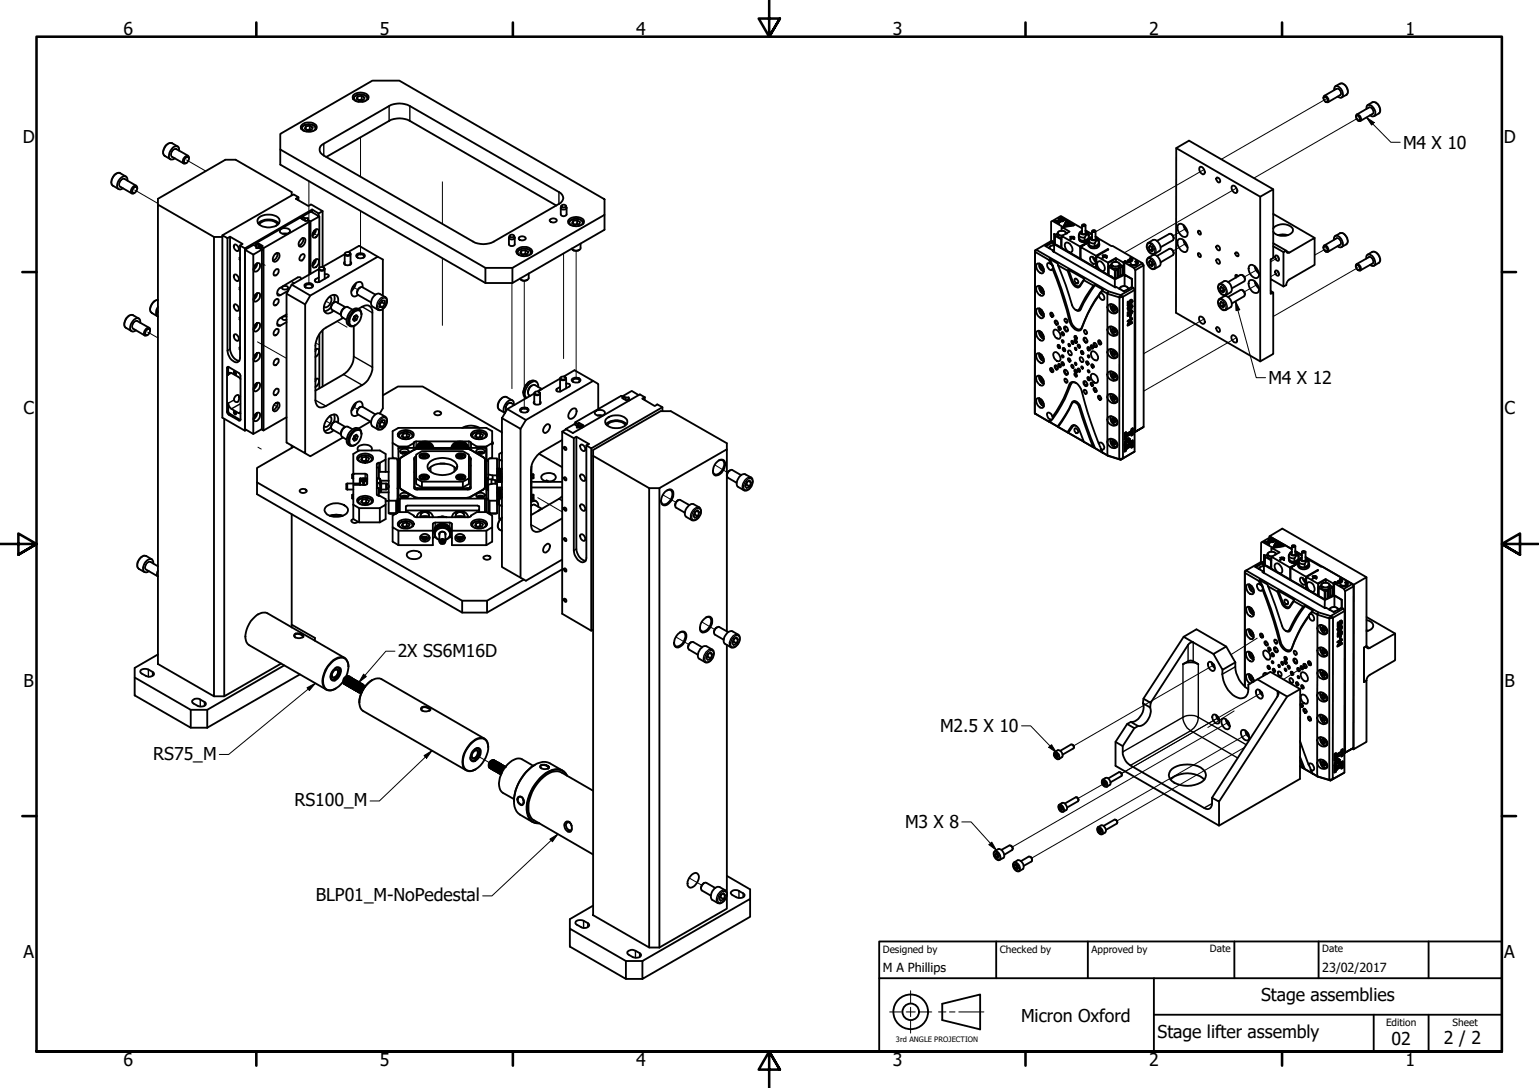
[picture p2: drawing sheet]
<svg xmlns="http://www.w3.org/2000/svg" width="420mm" height="297mm" viewBox="0 0 420 297" stroke-linecap="round" stroke-linejoin="round" font-family="sans-serif">
<defs><g id="words">
<g font-size="4.8">
<text x="33.7" y="9.6">6</text>
<text x="103.7" y="9.6">5</text>
<text x="173.7" y="9.6">4</text>
<text x="243.7" y="9.6">3</text>
<text x="313.7" y="9.6">2</text>
<text x="383.7" y="9.6">1</text>
<text x="6.2" y="38.9">D</text>
<text x="383" y="40.6">M4 X 10</text>
<text x="410.5" y="38.9">D</text>
<text x="346.3" y="104.9">M4 X 12</text>
<text x="6.4" y="113.1">C</text>
<text x="410.7" y="113.1">C</text>
<text x="108.6" y="179.5">2X SS6M16D</text>
<text x="6.4" y="187.4">B</text>
<text x="410.7" y="187.4">B</text>
<text x="256.7" y="199.9">M2.5 X 10</text>
<text x="41.8" y="207.4">RS75_M</text>
<text x="80.4" y="220.1">RS100_M</text>
<text x="247.1" y="226.2">M3 X 8</text>
<text x="86.2" y="246">BLP01_M-NoPedestal</text>
<text x="6.4" y="261.7">A</text>
<text x="410.7" y="261.7">A</text>
<text x="344.3" y="273.4">Stage assemblies</text>
<text x="278.8" y="279">Micron Oxford</text>
<text x="316" y="283.4">Stage lifter assembly</text>
<text x="379.9" y="285.3">02</text>
<text x="394.2" y="285">2 / 2</text>
<text x="33.7" y="290.9">6</text>
<text x="103.7" y="290.9">5</text>
<text x="173.7" y="290.9">4</text>
<text x="243.7" y="290.9">3</text>
<text x="313.7" y="290.9">2</text>
<text x="383.7" y="290.9">1</text>
</g>
<g font-size="3.4">
<text x="241" y="265.4">M A Phillips</text>
<text x="361" y="265.5">23/02/2017</text>
</g>
<g font-size="2.7">
<text x="241" y="260.1">Designed by</text>
<text x="273" y="260.1">Checked by</text>
<text x="298" y="260.1">Approved by</text>
<text x="330.3" y="260">Date</text>
<text x="361" y="260">Date</text>
<text x="378.4" y="280.1">Edition</text>
<text x="396.6" y="280.1">Sheet</text>
</g>
<text font-size="2" x="244.6" y="284.5">3rd ANGLE PROJECTION</text>
</g></defs>
<!-- layer: Tweak Trail (ISO) -->
<g fill="none" stroke="#000" stroke-width=".27">
<path d="M98.4 37.5v10.7M361.9 27.1l-28.5 16.4M370.7 32.2l-28.4 16.4M36.8 51.9l6.3 3.6M50.9 43.7l5.3 3M84.3 49.4v28.4M98.4 57.6v12M120.8 49.6v11.5M328.7 46.3l-29.6 17M337.6 51.4l-30.6 17.6M71.5 71.9l.9 .5M85.4 63.6l1.2 .6"/>
<path d="M96.3 78.3l1.4 .8M120.8 70.5v18.3M139.8 77.3v28.8M143.1 76.7v35M153.9 69.1v28.8M157.3 68.5v35.1M298.1 63.9l-.2 .1M323.8 62.3l-3.5 2.1M323.8 66.4l-3.5 2.1M343.3 73.6l-3.6 2M343.3 77.6l-3.6 2.1M347.2 76.4l-.3 .2"/>
<path d="M348.9 70.3l-2 1.2M348.9 74.4l-2 1.2M361.9 68l-3 1.6M370.7 73.1l-23.1 13.3M40.3 90.7l2.8 1.6M70.3 93.3l7.9 4.5M86.2 93.6l.8 .5M89 82.2l1.6 1M92 87.7l2.7 1.6M328.7 87.1l-16.5 9.5M337.6 92.2l-25.4 14.6M74.8 110.5l1.1 .7"/>
<path d="M89 114.9l1.6 .9M96.3 111l1.4 .7M70.4 122.1l.9 .5M146.8 135.9l6.7 3.8M181 135.1l3.5 2M195.1 126.9l3.5 2.1M184.5 173.9l3.5 2M191.6 169.8l3.5 2.1M343.2 174.2l-7.2 4.5M90.9 183.6h.1M98.5 187.9l.6 .4M331.4 181.5l-38.3 22.1"/>
<path d="M335.4 197.2l-59 34.1M336.9 194.1l-7.1 4.5M344.5 189.1l-38.3 22.1M355.1 194.7l-.1 .1M356.3 181.8l-6 3.7M130.7 206.6l2.9 1.6M301 214.2l-6.7 3.8M339.7 204.1l-34.8 20M340.7 200.3l-59.1 34M188.2 239.7l3.4 2"/>
</g>
<!-- layer: Visible (ISO) -->
<g fill="none" stroke="#000" stroke-width=".51">
<path d="M48.5 40l-1.5-.9a2.32 2.32 0 0 0-2.2 3.3l1.7 1.1M76.5 36.6l25.2-14.6h7.3l56 32.4v4.3l-25.1 14.4h-7.4l-56-32.3zM82.3 35.2a2.12 2.12 0 0 1 3-1.1l.6 .3 .4 .8M82.4 34.1a2.95 2.95 0 0 1 4 .3 1.32 1.32 0 0 1-1.6 1.5h-1a1.4 1.4 0 0 1-1.6-1.5zM83.5 34.5l1.1-.2 .8 .5-.3 .6-1.1 .2-.8-.4zM83.5 34.5v.8M84.6 35.3l-.8 .2M84.6 35.3l.2 .2M84.6 34.3v1M87.9 39.5l18.3-10.6a6.1 6.1 0 0 1 5.7 0l40.7 23.5a1.69 1.69 0 0 1 1.2 1.7 1.69 1.69 0 0 1-1.2 1.6l-17.8 10.3a6.1 6.1 0 0 1-5.6 0l-40.8-23.5a1.71 1.71 0 0 1-.5-3zM96.5 27.1a1.94 1.94 0 0 1 2.7-1.3l.9 .5 .4 .8M96.5 25.9a3 3 0 0 1 4.1 .3 1.6 1.6 0 0 1-2.2 1.6 1.93 1.93 0 0 1-2.1-1.3z"/>
<path d="M97.6 26.3l1.1-.2 .9 .6-.3 .6-1.1 .1-.9-.4zM97.6 26.3v.9M98.7 27.2l-.8 .1M98.7 27.2l.2 .1M98.7 26.1v1.1M361.3 26.8l.3-.7a1.24 1.24 0 0 1 1 1.8l-.7-.1M361.4 26.6l.1-.1a.81 .81 0 0 1 .8 .4 .81 .81 0 0 1-.2 1l-.5-.4-.3-.6zM364.2 24.6a.81 .81 0 0 1 .2-.9 .81 .81 0 0 1 1-.1 2.23 2.23 0 0 1 .9 3l-.3 .1-.8-.3M364.6 23.5l1.2-.7a1.94 1.94 0 0 1 2.2 1.9l-.1 .8-.3 .4-1.3 .7M364.9 24.2l-3.3 1.9M365.9 26l-3.4 1.9M370.2 31.9l.2-.7 .6 .2a.9 .9 0 0 1 .6 .8 .9 .9 0 0 1-.4 .9l-.5-.2"/>
<path d="M370.3 31.5a.83 .83 0 0 1 .8 .5 .83 .83 0 0 1-.1 .9l-.7-.6zM373.1 29.8l.1-.9a1.1 1.1 0 0 1 1.8 .5 1.42 1.42 0 0 1-.2 2.4l-.8-.3M373.4 28.7l1.2-.8a2.06 2.06 0 0 1 2 2.9l-1.4 .9M373.8 29.3l-3.4 2M374.7 31.1l-3.3 1.9M32.8 51l3.2 1.8M34 48.9l3.2 1.8M34.4 48.2l-1.6-.9a2.06 2.06 0 0 0-2.4 2.1v.4l.3 .8 1.7 1M34.8 49.3a.96 .96 0 0 0-.5-1.2 .96 .96 0 0 0-1.2 .4l-.7 .8a1.42 1.42 0 0 0 .4 2.4l.8-.3M36.5 51.3l.5-.3a.96 .96 0 0 1 .3 1.1 .96 .96 0 0 1-1 .6l-.2-.2v-.6zM37.5 51.5l-.3-.8a1.35 1.35 0 0 0-1.1 2.1l.7-.2M43.1 55.9l15.3 8.8v125.4l-15.3-8.8z"/>
<path d="M46.9 42.8l3.3 1.8M48.1 40.7l3.3 1.8M48.9 41.1a.95 .95 0 0 0-.5-1.2 .95 .95 0 0 0-1.2 .4l-.9 1.3a1.49 1.49 0 0 0 .3 1.9l1.2-.3M50.7 43.1a.56 .56 0 0 1 .9-.1l-.2 1a.66 .66 0 0 1-1.1 .4v-.7zM51.6 43.3l-.2-.7a1.33 1.33 0 0 0-1.3 .6 1.33 1.33 0 0 0 .1 1.4l.7-.1M70.7 59.4a4.4 4.4 0 0 1 5.5 .3 1.53 1.53 0 0 1-1.3 2.1 4.3 4.3 0 0 1-4.5-.9 1.22 1.22 0 0 1 .3-1.5zM76.5 40.8v4.1l56 32.4h7.4l25.1-14.6v-4M79.6 53.3v-.9l-15.3-8.8h-2.8l-18.4 10.7v1.6M81.5 53.8v.9M82.5 59.4v-.3l.7 .4v.7M82.5 59.1l2.4-1.3 2.3 1.3-2.4 1.3M82.7 59.4v.5"/>
<path d="M83.2 59.5h.9v.7M85.2 58v-.8l1.8 1.1v.7M85.2 57.2l-18.3 10.6M87 58.3l1.1-.7-3.2-1.8-.7 .4-3.4-1.9 .7-.5-1.4-.7-19.4 11.1M87.2 59.1v14M88.1 57.6l-.1 15.3 6.1-3.5v2.6l.2 .3M89.1 42.8l17.1-9.8a6.1 6.1 0 0 1 5.7 0l40 23.1M150.1 60a1.02 1.02 0 0 1 1.1-.4 1.02 1.02 0 0 1 .8 .8l-.6 .3h-.7l-.6-.3zM153.1 56.8v1.7a.87 .87 0 0 0 .8 .5 .87 .87 0 0 0 .8-.5v-1.7M153.2 56.2l-.1 .5a.87 .87 0 0 0 .8 .5 .87 .87 0 0 0 .8-.5l-.2-.5M153.2 56.2l.7-.3 .5 .2a.61 .61 0 0 1-.5 .5 .61 .61 0 0 1-.7-.4zM155.4 59.9a2.95 2.95 0 0 1 4 .3 1.31 1.31 0 0 1-1.5 1.5h-1.2a1.4 1.4 0 0 1-1.6-1.5z"/>
<path d="M289.1 59.7v.4l-1.3 .3M289.2 60h.2zM289.4 59.5l.3-.1 1.1 .7-.3 .1zM289.4 59.5l.3-.1 1.1 .7M321.1 40.4l22.9 13.3M327.5 45.6l.3-.1a1.41 1.41 0 0 1 .9 2 1.32 1.32 0 0 1-1.2-1.9zM332.1 48.6a.72 .72 0 0 1 .9 .3 .72 .72 0 0 1-.3 .9l-.6-.7zM336.4 50.8a1.22 1.22 0 0 1 1.2 .6 1.22 1.22 0 0 1-.1 1.3 1.38 1.38 0 0 1-1.1-1.9zM344 53.7l3.6-2v18.8l-.7 .4v9.3l.7-.3v16.7l-3.6 2.1zM347.6 51.7l-23-13.3-3.5 2v45l22.9 13.3M347.6 58.4l11.3 6.5M58.4 64.7h2.3"/>
<path d="M62.1 65l.7-.4 3.4 2-.7 .4M62.8 64.6v30.7a3.3 3.3 0 0 0 2.5 3.2M64 75a1.14 1.14 0 0 1 1 1.7 1.14 1.14 0 0 1-1-1.7zM64 66.8a1.14 1.14 0 0 1 1 1.7 1.14 1.14 0 0 1-1-1.7zM65.5 79h.1M65.5 67v30.7a1.08 1.08 0 0 1-.6 1.1 1.08 1.08 0 0 1-1.3-.3l-.8-.7-.5-1-.2-1.1v-30.7l-1.4-.8v49.8l6.2 3.6 .3-.2M65.5 67l1.4 .8v49.8M65.5 78.5h-.1l.1 .6M65.5 70.4l-.1-.1 .1 .6M69.2 69.5v49M69.7 72.2l-.4 .9M69.7 66.5l12.6-7.3 .4 .2-.5 .3 1.3 .7 .4-.2 .6 .3v14.4"/>
<path d="M69.7 67.1v-.6l.4 .2v1M69.8 72.2a.74 .74 0 0 1 1.1-.2 1.62 1.62 0 0 1-1.4 2.2 1.34 1.34 0 0 1 .3-2zM70.1 66.7l.4-.2 1.3 .7-.4 .2M70.2 71.9l-.2 .8-.8 .9M70.5 61a4.2 4.2 0 0 1 5.6 0M70.5 66.5v1.2M70.8 61.3a3.3 3.3 0 0 1 5 0M71.4 67.4l.5 .3v49.8l-.5-.3M71.4 67.4v.7M71.4 67.4l-.3-.4-.3 .3 .2 .4 .4 .2M71.5 68.1l-2.3 1.4-2.3-1.3 2.3-1.3 .7 .3v.5h.9l.7 .4v49l-2.3 1.4-2.3-1.4v-48.9M75.1 69.4a.68 .68 0 0 1 .8-.3 .68 .68 0 0 1 .4 .7l-.5 1.2a.76 .76 0 0 1-1.3 .2v-.7z"/>
<path d="M75.1 73.8l.3-.3h.5a1.17 1.17 0 0 1-1 1.7l-.2-.8zM75.7 69.1a1.88 1.88 0 0 1-1.2 2.1M76.6 62.6a1.66 1.66 0 0 1 2.6 .6 1.62 1.62 0 0 1-2.8-.1zM77 78.4l.9-.3a.61 .61 0 0 1 .8 .6 .96 .96 0 0 1-1 .4 .96 .96 0 0 1-.7-.7zM77.2 63.8h1.3M79.6 77.7l-1.4 2.5v40.6l5.1 2.9v-40.6l-5.1-2.9M79.6 77.7l5.1 3M82.2 65.3a.7 .7 0 0 1 1.2 .1 1.58 1.58 0 0 1-1.6 1.9 1.38 1.38 0 0 1 .4-2zM82.2 76.2l-.2-.5h-.7l-4.7 2.8a1.47 1.47 0 0 0-.7 2.2l.7-.1 2.1-1.2M82.2 69.6l.5-.3a1 1 0 0 1 .3 1.2 1 1 0 0 1-1 .6 .92 .92 0 0 1 .2-1.5zM82.8 65l-.1 1-.5 .7-.6 .3M83.3 77.6a1.27 1.27 0 0 1 2.2 .6 1.49 1.49 0 0 1-2.4-.2z"/>
<path d="M83.5 78.5l-.2-.4a1.21 1.21 0 0 1 2 0l-.2 .4M84.1 60.1l.7 .3v14.3M84.5 60.5l-12.6 7.2M85.8 63l-.5 .8M85.8 71.1l-.5 .8M85.9 71.1a.74 .74 0 0 1 1.1-.2 1.71 1.71 0 0 1-1.4 2.2 1.34 1.34 0 0 1 .3-2zM85.9 62.9a.74 .74 0 0 1 1.1-.2 1.71 1.71 0 0 1-1.4 2.2 1.34 1.34 0 0 1 .3-2zM86.2 62.7l-.1 .7-.8 .9M86.2 70.8l-.1 .8-.8 .9M87.1 73.5l-7.5 4.2M87.1 73.5v3.5M87.1 73.3a.73 .73 0 0 0 .8 .7 .73 .73 0 0 0 .7-.7"/>
<path d="M87.2 73.1l.6-.2a.61 .61 0 0 1 .8 .5l-.4 .3h-.6l-.5-.2zM88.6 74.9l.9 .1 .2 .5-2.5 1.4-.5 .2a.59 .59 0 0 1-.8-.5l.2-.4 1-.5M88.6 73.5v2.6M94.1 71.5l-.2 .4a1.21 1.21 0 0 0 2 0l-.2-.4M94.2 69.1l-.1 .2a.84 .84 0 0 0 .8 .6 .84 .84 0 0 0 .8-.6l-.1-.2M94.3 69l.5-.2a.63 .63 0 0 1 .8 .5l-.6 .3a.63 .63 0 0 1-.8-.4zM95.1 68.8l2.9-1.7 5.1 3M95.7 69.4v2.6l-.2 .3M97.2 77.4l-.6 1.3-.7 .8M97.5 69.4l1.1-.3a.81 .81 0 0 1 1 .9 1.5 1.5 0 0 1-2.4-.1zM97.7 70.3l-.2-.1a1 1 0 0 1 .9-.7 1 1 0 0 1 1 .7l-.2 .1M98.4 78.5l-.7 .6-.2 .8"/>
<path d="M98.9 78.4a1.39 1.39 0 0 0-1.2 2.1l3.6 2M98.9 78.4l3.6 2M99 78.4a1.09 1.09 0 0 0-.5-1.4 1.09 1.09 0 0 0-1.5 .5 2.46 2.46 0 0 0-.7 3.3 1.17 1.17 0 0 0 1.5-.3M132.5 73.1v4.2M138.9 64.9v1.8a.93 .93 0 0 0 1.6 0v-1.8M139.1 64.4l-.2 .4a.84 .84 0 0 0 .8 .6 .84 .84 0 0 0 .8-.6l-.2-.4M139.3 64.2l.5-.1 .6 .3-.6 .4-.7-.2zM139.9 73.1v4.2M141.2 69.2a2.11 2.11 0 0 1 3.3-1l.5 .4 .1 .6M141.2 68.1a2.65 2.65 0 0 1 4.2 .6 2.61 2.61 0 0 1-3.8 .9 .94 .94 0 0 1-.4-1.5zM141.7 64.9l.9-.4 .7 .2 .3 .4a1.13 1.13 0 0 1-2 0zM142.3 76.4l.8 .3 .9-.3"/>
<path d="M142.3 68.4l1.1-.1 .9 .5-.3 .6-1.2 .2-.8-.5zM142.3 68.4v.9M143.4 69.3l-.8 .2M143.4 69.3l.2 .2M143.4 68.3v1M144.3 74.7v1.2a1.49 1.49 0 0 1-2.4 .2M155.3 61a2.28 2.28 0 0 1 3.8-.6l.2 .6M156.4 68.2l.9 .3 .8-.3M156.5 60.3l1-.2 .9 .5-.3 .7-1.1 .1-.9-.5zM156.5 60.3v.8M157.5 61.1l-.7 .2M157.5 61.1l.3 .2"/>
<path d="M157.5 60.1v1M158.5 66.5v1.2a1.41 1.41 0 0 1-2.4 .2M282.6 68.4l-.1 44.5zM282.6 68.4l.3-.2-.3 .6M282.6 68.8l3.8 2.2M283 78.3a.77 .77 0 0 1 1.3 .2 1.52 1.52 0 0 1 .3 2.3 1.93 1.93 0 0 1-1.6-2.5zM283 72.1a1.57 1.57 0 0 1 2 2l-.3 .5a1.86 1.86 0 0 1-1.7-2.5zM283.8 78.1a1.82 1.82 0 0 0 1.2 2.1M283.8 71.9a1.82 1.82 0 0 0 1.2 2.2M284.1 78.7l.3 .7 .6 .2M284.1 72.6l.3 .7 .5 .3 .1-.1M284.3 78.5l-.2 .2"/>
<path d="M284.3 72.3l-.2 .3M284.4 78.5l-.3 .2M284.4 72.4l-.3 .2M284.8 79.2l-.4 .2M284.8 73l-.4 .3M286 71.9a1.09 1.09 0 0 1 1.3 .5 1.09 1.09 0 0 1-.3 1.4l-.6-.3a1.33 1.33 0 0 1-.4-1.6zM286.4 71l.4 1.1M286.6 70.7l-.2 .3M286.6 70.7l2.1 1.2 .2 .5M286.6 70.7l.7 1.6M287 72.1l.5 .8 2.3 5.9 2.6 8.8 .5 1.2a1.65 1.65 0 0 0 2.2 .9l.2-.3a36.7 36.7 0 0 1 4.9-9.2M287.3 73.4l2.2 5.7 1.8 5.7a7.8 7.8 0 0 0 1.7 4.7 1.31 1.31 0 0 0 1.1 .8 1.31 1.31 0 0 0 1.2-.7 31.6 31.6 0 0 1 4.7-8.9"/>
<path d="M287.3 60.3l2.3-1.3 5.8 3.3M287.4 72.4l-.1 .2M287.5 66l-.4-.3-4.2 2.5 19.7 11.4 3.3 1 3.5-2M287.6 66l-2.2 1.2 2.2 1.2 .1 .4M287.6 67v-1l-2.1 1.2M287.6 68.4l-.2 .2 17.1 9.9 .2-.2 2.1 1.3 2.2-1.3M287.7 68.6h-.2M287.8 67a1.22 1.22 0 0 0-1.4 .7M287.8 63.9l.4 .2M287.8 63.9l.3 .2M287.8 63.9v4.9M288 66.3l-.2 .4 16.6 9.5 2.6-1.2"/>
<path d="M288 64.4v-.2v2.4l1.8 1M288.4 60.4l-.2 .1 .2 .1M288.4 60.4l-.2 .1M288.4 60.4l.6 .4 .1-.4h-.2M288.4 60.5l.4 .3-.2-.1M288.4 60.5v.1M288.4 60.6l.2 .2M288.4 60.6l.2 .1M288.4 60.4h.7v.3zM288.5 60.4h.1M288.5 60.4l.6-.3v.3zM288.5 60.7l-.1-.1 .2 .1"/>
<path d="M288.6 60.8h.2M288.6 60.7l-.1 .1M288.7 63.9l-.7 .3M288.7 60.8h.2M288.8 60.8h.1M288.9 72.4l2.1 5.4 1.9 5.9a1.09 1.09 0 0 0 1.7 .7 30.5 30.5 0 0 1 3.9-6.4M288.9 72.4l2.6 1.5M289 60.8h.1M289.1 60.8v.3M289.1 60.1v.3h-.7M289.1 60.4h.5l-.5 .3zM289.2 60.1l-.1-.4v.4l-1.3 .3h.6"/>
<path d="M289.2 60.1h.3M289.2 60.1h-.1M289.2 60.1l.6 .1-.7 .2v-.3M289.2 60.1h.2M289.5 60.1l.4 .1-.3 .2h.7l-1.2 .3v.4v-.3h-.2M289.5 60.1l.3 .1M289.6 60.4l-.5 .3M289.6 60.4h.7M289.7 65.3l-1.7-.9v2.2M289.8 65.3l-.1 2.3M289.8 63l.1-1 2.1 1.2-2.1 1.2M289.9 62l.2-.1-2.8-1.6-.3 .2v5.3"/>
<path d="M289.9 60.2l-.8 .2M290.8 66.4a1.31 1.31 0 0 1 1.9 1.1 .92 .92 0 0 1-.6 1.4l-.7-.4a2.01 2.01 0 0 1-.6-2.1zM291 61.5h-.1M291 60.4h.3l1.9 1.1-2.6 .5-.2-.2zM291.1 63.7a1.26 1.26 0 0 0-1.4-.7 1.26 1.26 0 0 0-1 1.2 1.1 1.1 0 0 0 1.1 .7M291.2 60.5l1.7 1-2.3 .3zM291.5 73.9l1.3 3.5a1.35 1.35 0 0 0 2 .8l1.1-1.7M291.5 61.2l.2-.1v.2l-.6 .3-.1-.1M291.5 61.2l.2 .1M291.5 61.2l-.5 .3M291.7 73.6l1.2 3.2 .5 .8a1 1 0 0 0 1.4 .3l1.2-1.8M291.7 61.1l.3-.2v.2z"/>
<path d="M291.7 61.1h.3M291.7 73.6l-.2 .3M291.7 73.6l4.3 2.5M292.2 64.7l1.1 .6-.6-.3-.5 .3 .5-.4zM292.2 64.7l1.1 .6M292.5 64.6l.8 .4zM292.5 64.6l.8 .4M292.7 64.9l-.5 .4M292.9 64.6l.4 .2zM292.9 64.6l.4 .2M292.9 61.5l-2.3 .3M293.1 61.4l.1 .1"/>
<path d="M293.5 76.1l.5 .1a.74 .74 0 0 1 .1 1.3l-.5-.4a.71 .71 0 0 1-.1-1zM294.5 64.1v.8a1.21 1.21 0 0 0 1.6 .8M294.6 65.4a1.45 1.45 0 0 0 2.5 0M294.9 67.4l-5.1-2.9v3.2l5.2 2.8M295 63.3a.87 .87 0 0 0-.4 1.1 .87 .87 0 0 0 1 .5h.5M295 67.4l2.2-1.3-2.3 1.3v3.2M295.3 63.8h.1M295.4 63l-.5 .4a1.04 1.04 0 0 0 1 .7 1.04 1.04 0 0 0 1-.7l-.5-.4M295.4 63.1l-.3 .2a.74 .74 0 0 0 .8 .6 .74 .74 0 0 0 .7-.6l-.2-.2M295.4 61.5v2.4M295.5 61.4l.5-.2 .4 .3-.3 .3h-.3l-.3-.1zM295.9 76.5l2.6 1.5"/>
<path d="M296 76.1l-.1 .4M296.1 64.9v.8M296.4 62.9l1.4 .8 .3 .4M296.4 61.5v2.4M296.4 63.8h.1M296.8 63.3l.4 .9a.72 .72 0 0 0-.7 0 .72 .72 0 0 0-.4 .7M297 65.2a1.19 1.19 0 0 1-1.1 .9 1.19 1.19 0 0 1-1.1-.7M297.1 65.1v.4a1.41 1.41 0 0 1-2.5-.2M297.1 66.5a1.56 1.56 0 0 0 1 1.4 1.56 1.56 0 0 0 1.7-.4l.2-.3 .1-.7M297.2 66.2l-.1 .3a1.64 1.64 0 0 0 1.5 1 1.64 1.64 0 0 0 1.5-1l-.1-.2M297.2 64.1v1l-1.1 .6M297.2 65.7v.8a1.21 1.21 0 0 0 1.6 .8"/>
<path d="M297.2 65.9l-2.4 1.4M297.7 70.2a1.19 1.19 0 0 1 1.2 .5 1.19 1.19 0 0 1 .1 1.3 1.26 1.26 0 0 1-1.3-1.8zM297.7 64.9a.87 .87 0 0 0-.4 1 .87 .87 0 0 0 1 .6h.5M298.1 64.7l-.2 .2a.74 .74 0 0 0 .7 .6 .74 .74 0 0 0 .7-.6l-.2-.2M298.1 64.6l-.5 .3a1.04 1.04 0 0 0 1 .7 1.04 1.04 0 0 0 1-.7l-.5-.3M298.1 63.1v2.4M298.1 65.3v.1M298.2 63l.5-.2 .4 .4-.8 .1zM298.4 70.2l.2 .7 .5 .6M298.8 70.5l.2 .5M298.8 66.5v.8M299 77.8l-3.2 4.9-.8 1.8a.83 .83 0 0 1-1.3 .1"/>
<path d="M299 77.8l2.1 1.2M299 77.8l-.5 .2M299.1 63.1v2.4M299.1 65.3l.1 .1M299.2 69.8l-4.2-2.4v3.3l4.3 2.4M299.6 64.9l12.3 7M299.6 64.9l.4 .9a.72 .72 0 0 0-.8 0 .72 .72 0 0 0-.4 .7M299.7 71.6a.77 .77 0 0 1 1.2 .1 1.52 1.52 0 0 1 .3 2.3 1.93 1.93 0 0 1-1.5-2.4zM299.7 66.8v.1M299.8 66.8l-.9 .5M300 65.7v1l-1.2 .6M300.3 80a1.22 1.22 0 0 1 1.2 1.5l-.1 .3a1.12 1.12 0 0 1-1.2-.5 1.12 1.12 0 0 1 .1-1.3z"/>
<path d="M301 79.4l1.3 .8 .3-.6M301 79.4l-.5 .6M301.1 69.7l1 .6-.5-.2-.5 .3 .4-.4zM301.1 69.8l1 .5M301.1 79l-.1 .4M301.1 79l-.7 .9M301.4 69.8l.7 .4M301.4 69.7l.7 .5zM301.5 70l-.5 .3M301.8 69.8l.4 .1M301.8 69.7l.4 .2zM302.5 68.2v-.2l.1 .1-3.2 1.9"/>
<path d="M302.5 68l-3.3 1.8v3.3M302.5 71.8l-3.2-1.8v3.1l5.1 3 .8-.4v-2.4M302.6 72.8v2.1M303.3 72.2a1.34 1.34 0 0 1 1.2-.7 1.34 1.34 0 0 1 1.3 .7l-.2 .9M303.3 72.2a1.27 1.27 0 0 0 .9 1.2 1.27 1.27 0 0 0 1.4-.3M303.3 72.3l-.7 .4M304.4 73.8l-1.8-1v2.3M304.4 76.2v2.2M304.6 73.8h-.2v2.3M304.6 70.5l-2.1 1.2M304.7 71.5l-.1-1 2.2 1.3M304.7 70.6l-2.2 1.2v3.2"/>
<path d="M305.2 73.5l-.6 .3v2.3M305.2 73.3v1.9M305.4 73.2v2.2M305.6 73.1h.3M305.6 78.9a1.34 1.34 0 0 1 1.2-.8 1.34 1.34 0 0 1 1.2 .8M305.8 72.2l.7 .4v2.4l-.6 .4-.7-.2M306.5 74.9l.3 .1 .2-.1 2 1.3M306.5 72.8l-.6 .3v2.3M306.9 71.6l-.2 .1M307 74.9l-.1-3.3 2.7 1.6 .3 .6v44.1l-.1 .1 2.4-1.4-2.3 1.3M307 71.7l-.2 .1v3.2M307 78.1v-3.1l2 1.2v2.1"/>
<path d="M307.2 71.3l-.2 .1M307.9 71.1l.3-.1 .5 .2M308 78.8l.1 .1M308.4 70.6l.4 .3-.1 .3M308.7 71.2l-.5-.2-.4 .1 .6 .3-1.2-.1M308.7 70.4l.5 .5a1.4 1.4 0 0 1-2.2 .5M308.7 70.4l-.3 .2M308.7 70.4l.5 .6M308.7 72.1l-.2 .2M308.8 71l-.1 .2M309 78.3l.4 .3 .4 .6v44.1l-3.9 2.2-3.3-1-20.1-11.6 19.8 11.4 3.6 1.2 .7-.4-1 .2v-44.1l1-.2v44.1l3.2-1.8M309.1 76.1v2.3"/>
<path d="M309.8 79.2l-3.2 1.8-.7-.4-.3 .6-3.3-1v44.1l.3 .2M309.9 73.8l2.3-1.4v44.2M309.9 71.4l.4 .4a1.02 1.02 0 0 1-1.6 .3M310.2 71.3l.4 .4a1.31 1.31 0 0 1-2.1 .6M310.2 71.3l-.3 .1M310.2 71.3l.5 .6M310.3 71.9l-.3 .3-.6 .2-.7-.2M312.2 72.4l-.3-.5-2.3 1.3M313.3 66.4l1.5-.9a2.15 2.15 0 0 1 1.9 2.9l-1.5 .9a2 2 0 0 1-1.9-2.9zM313.5 70.3l1.3-.7a2.13 2.13 0 0 1 1.9 2.8l-1.5 1a1.94 1.94 0 0 1-2.1-1.8v-.6zM313.9 67.1l.6 .3 .3 .8-.3 .5-.6-.4-.3-.8zM313.9 71.2l.6 .4 .3 .7-.3 .5-.6-.4-.3-.8z"/>
<path d="M314.1 67.2l-.5 .3M314.1 71.3l-.5 .3M314.5 71.5l.1 .5M314.5 67.4l.1 .5M314.6 67.9l-.7 .4M314.6 67.9h.1M314.6 72l-.7 .4M314.6 72l.1 .1M315.8 65.8l3.4-1.9a1.14 1.14 0 0 1 1 1.7l-3.3 1.9M315.8 69.9l3.4-2a1.14 1.14 0 0 1 1 1.7l-3.3 2M319.7 63.9l.6 .5 .1 .7M319.7 68l.6 .5 .1 .7"/>
<path d="M321.7 61.3a1.74 1.74 0 0 1 2.3 1.3 1.54 1.54 0 0 1-.3 2.1 2.48 2.48 0 0 1-2-3.4zM321.7 65.4a1.64 1.64 0 0 1 2.3 1.3 1.22 1.22 0 0 1 .3 1.3 1.22 1.22 0 0 1-1 .8 2.62 2.62 0 0 1-1.6-3.4zM323.1 61.5a3.2 3.2 0 0 0 1.1 1.9M323.1 65.5a3.1 3.1 0 0 0 1.1 2M327.1 63h.2a.72 .72 0 0 1 .4 1.1h-.2a.84 .84 0 0 1-.4-1.1zM327.1 69.1a.7 .7 0 0 1 .6 .4 .7 .7 0 0 1 0 .7 .77 .77 0 0 1-.6-1.1zM332.1 67.2l.2-.2a.9 .9 0 0 1 .7 1.3 .85 .85 0 0 1-.9-1.1zM332.1 70.9a.7 .7 0 0 1 .8 .3 .7 .7 0 0 1-.2 .9 .89 .89 0 0 1-.6-1.2zM332.7 77.6l1.5-.8a2.03 2.03 0 0 1 1.8 3l-1.3 .8a2.06 2.06 0 0 1-2-3zM333.4 78.3l.5 .4 .4 .8-.4 .4-.5-.3-.3-.9zM333.6 78.5l-.5 .2M333.9 78.7l.2 .4"/>
<path d="M334.1 79.1l-.7 .5M334.1 79.1v.1M335.3 77l3.3-2a1.17 1.17 0 0 1 1.1 1.8l-3.4 1.9M337.3 68.9h.2a.7 .7 0 0 1 .5 1.1 .74 .74 0 0 1-.7-1.1zM338 75.4l-.6-.4-.2 .5 .2 .3M339.2 79.2l.5 .5 .2 .7M339.2 75.1l.5 .5 .2 .7M341.1 72.5a1.74 1.74 0 0 1 2.3 1.3 1.4 1.4 0 0 1-.3 2.1 2.48 2.48 0 0 1-2-3.4zM341.1 76.6a1.74 1.74 0 0 1 2.3 1.3 1.4 1.4 0 0 1-.3 2.1 2.48 2.48 0 0 1-2-3.4zM342.5 72.6a3.1 3.1 0 0 0 1.2 2.1M342.5 76.8l.4 1 .8 1M346.9 76.2l3.5 2"/>
<path d="M346.9 79.4l.7 .5M347.6 62.4a3.6 3.6 0 0 1 5.3 0 1.8 1.8 0 0 1-1.9 2 3.4 3.4 0 0 1-3.4-1.2M347.6 66.4l3.6 2-.8 .4v9.4l.8-.4 .2-.9 .6-.6 6.9-4v-7.4l-6.9 4-.6 .1-.2-.6M347.6 67.2l2.8 1.6M348.3 73.8a.85 .85 0 0 1 .8 .6 .85 .85 0 0 1-.2 .9 .98 .98 0 0 1-.6-1.5zM348.3 69.7a.9 .9 0 0 1 .8 .6 .9 .9 0 0 1-.2 .9 1.03 1.03 0 0 1-.6-1.5zM348.9 64.2l1.4-.2 1.3 .2M361.3 67.7l.3-.7a1.21 1.21 0 0 1 .9 1.8l-.6-.2M361.3 67.4a.55 .55 0 0 1 .9 .3l.2 .4-.1 .5a1.01 1.01 0 0 1-1-1.2zM364.2 65.5a.81 .81 0 0 1 .2-1 .81 .81 0 0 1 .9-.1 2.33 2.33 0 0 1 1 3l-.7 .1-.4-.3M364.6 64.4l1.2-.7a1.85 1.85 0 0 1 2.1 1.8l-.2 1-1.4 .9M364.9 65.1l-3.4 1.9"/>
<path d="M365.9 66.8l-3.4 2M370.1 72.8l.3-.7a1.19 1.19 0 0 1 1 1.7l-.7-.1M370.3 72.4a.83 .83 0 0 1 .8 .5 .83 .83 0 0 1-.1 .9 .94 .94 0 0 1-.7-1.4zM373 70.6v-.5a.71 .71 0 0 1 1.1-.5 2.23 2.23 0 0 1 1.1 2.9l-.7 .1-.5-.3M373.4 69.5l1.2-.7a2 2 0 0 1 2 2.9l-1.5 .9M373.7 70.2l-3.4 1.9M374.7 71.9l-3.4 1.9M36.3 89.7l3.3 1.9M37.5 87.7l3.3 1.8M37.9 87l-1.5-.9a2.14 2.14 0 0 0-2.5 2.1v.6l.3 .5 1.7 1.1M38.3 88.1a.95 .95 0 0 0-.5-1.2 .95 .95 0 0 0-1.2 .4l-.9 1.3a1.18 1.18 0 0 0 .6 1.9l.8-.3M40.3 89.8h.5a1.11 1.11 0 0 1-1 1.7l-.1-.8z"/>
<path d="M41 90.3v-.6l-.2-.2a1.39 1.39 0 0 0-1.2 2.1l.7-.2M43.1 83.8l-.5 1.4a1.01 1.01 0 0 0 .5 1.2M43.1 81.9a2.43 2.43 0 0 0-1.8 3.4l1.7 1M63.9 91.4l.1-.1a1.14 1.14 0 0 1 1 1.7l-.5-.1-.5-.5zM64 83.1a1.14 1.14 0 0 1 1 1.7 1.14 1.14 0 0 1-1-1.7zM65.5 94.9v.5M65.5 86.7h-.1l.1 .5M69.7 96.8l-.4 .8M69.7 88.6l-.4 .8M69.7 80.4l-.4 .8M69.8 80.4a.74 .74 0 0 1 1.1-.2 1.62 1.62 0 0 1-1.4 2.1 1.34 1.34 0 0 1 .3-1.9zM69.8 88.5a.74 .74 0 0 1 1.1-.2 1.62 1.62 0 0 1-1.4 2.2 1.34 1.34 0 0 1 .3-2z"/>
<path d="M69.8 96.7a.74 .74 0 0 1 1.1-.2 1.62 1.62 0 0 1-1.4 2.2 1.34 1.34 0 0 1 .3-2zM70.2 96.4l-.2 .8-.8 .9M70.2 88.3l-.2 .7-.8 1M70.2 80.1l-.2 .8-.8 .9M75.1 98.2l.5-.3 .3 .1a1.14 1.14 0 0 1-1 1.7l-.2-.5zM75.1 81.9l.5-.3h.3a1.14 1.14 0 0 1-1 1.8l-.2-.5zM75.4 89.8h.5a1.14 1.14 0 0 1-1 1.8l-.2-.9zM78.2 85.8a4.1 4.1 0 0 0-2.4 1.9v1.1l.5 .2 1.9-1.1M78.2 86.4l-.3-.1a.62 .62 0 0 0-.9 .7 1.02 1.02 0 0 0 1.2 .3M86.1 95.4a.61 .61 0 0 1 .7-.1 .61 .61 0 0 1 .3 .6l-.2 .7-.8 .9M86.2 95.3l-.1 .6M87.2 91.2v14.8"/>
<path d="M88.1 90.2v15.3M90 81a1.2 1.2 0 0 1 .2 1.9l-.3 .4a1.03 1.03 0 0 1-1.4 .4M90.4 83.9a2.68 2.68 0 0 1-1.8 1.1M90.4 83.9v.1M91.2 80.5a2.59 2.59 0 0 1-.1 2.1M91.2 82.5l-.4 .4-.4 1M92.3 82.7a1.48 1.48 0 0 0-1.4-2.2 3.9 3.9 0 0 0-2.3 4.6 1.54 1.54 0 0 0 2.5-.3M94 84l-.7 .7-.2 1M94.3 83.9l-2.5-1.4a1.39 1.39 0 0 0-1.2 2.1l2.5 1.4M96.3 84.6l-1.3-.7a1.76 1.76 0 0 0-1.9 1.7l.1 .8 1.4 1M96.5 85.3l.4-.3a1.17 1.17 0 0 1 1.6 .1 1.17 1.17 0 0 1 .1 1.6l-.5 1-.8 .9a1.15 1.15 0 0 1-1.5 .3 1.15 1.15 0 0 1-.4-1.6l.4-1.1zM96.6 89v8.3a6.3 6.3 0 0 1-2.8 4.9l-7.7 4.5"/>
<path d="M96.7 86.4l.6-.4 .4 .5-.4 .8-.6 .4-.3-.5zM96.8 87l.5 .3M97 86.2l-.2 .7-.4 .3 .4-.2 .3-.8 .6 .3M97.9 84.3a3.1 3.1 0 0 1 2.9-.7 1.86 1.86 0 0 1 .9 1.8v14.9a6.3 6.3 0 0 1-2.8 4.8l-9.9 5.8a1.72 1.72 0 0 1-2 .2 1.72 1.72 0 0 1-.9-1.8v-15a6.6 6.6 0 0 1 2.9-4.8l4.7-2.7M98.2 84.5a2.26 2.26 0 0 0-3.2 1.6l-.2 .6a1.57 1.57 0 0 0 .8 2.3M98.7 85.9a1.2 1.2 0 0 0-.6-1.4 1.2 1.2 0 0 0-1.5 .3 3.4 3.4 0 0 0-1.3 4 1.29 1.29 0 0 0 1.7 0M102.3 80.6a1.23 1.23 0 0 1 1.4-.4l1.5 .9a2.15 2.15 0 0 1-.6 3.2l-.5 .3-.7 .1-1.7-1a2.31 2.31 0 0 1 .6-3.1zM103.7 83.5l.7 .4M104.2 82.2l.1 .3M104.3 82.5l-.6 .6M104.3 82.5l.8 .5M104.4 82l.7 .1v.9l-.7 .9-.7-.1v-.9z"/>
<path d="M104.5 80.7v-9.8l-1.4-.8-18.4 10.6-1.4 2.4M104.5 84.4v27.1l-.8 1.4M283 96.6a1.29 1.29 0 0 1 1.9 1.1 .92 .92 0 0 1-.6 1.5l-.3-.2a1.98 1.98 0 0 1-1-2.4zM283 90.5a.77 .77 0 0 1 1.3 .2 1.52 1.52 0 0 1 .3 2.3 1.93 1.93 0 0 1-1.6-2.5zM283 84.4a1.29 1.29 0 0 1 1.9 1.1 .92 .92 0 0 1-.6 1.4l-.3-.2a1.98 1.98 0 0 1-1-2.3zM283.7 96.4a1.94 1.94 0 0 0 1.3 2.2M283.7 90.3a1.94 1.94 0 0 0 1.3 2.2M283.8 84.2a1.82 1.82 0 0 0 1.2 2.1M284.1 97.1l.3 .7 .5 .3v-.1M284.1 91l.3 .6 .5 .3M284.1 84.8l.3 .7 .5 .3 .1-.1M284.3 96.8l-.2 .3"/>
<path d="M284.3 90.7l-.2 .3M284.3 84.6l-.2 .2M284.4 97l-.3 .1M284.4 90.8l-.3 .2M284.4 84.7l-.3 .1M284.8 97.5l-.4 .3M284.8 91.4l-.4 .2M284.8 85.3l-.4 .2M286.9 85.3l.6 .6 .1 .3-.3 .3a.77 .77 0 0 1-.4-1.2zM287.2 85.5h-.3l.1 .5 .3 .3 .3-.1M287.8 96.3a1.41 1.41 0 0 1 1.7 1.3l.1 .4-.4 .6a1.61 1.61 0 0 1-1.4-2.3zM287.8 90.1a1.59 1.59 0 0 1 1.4 2.4 1.75 1.75 0 0 1-1.4-2.4z"/>
<path d="M288 87.6h.4a.69 .69 0 0 1 .2 1.1l-.6-.6zM288 99.8l.6 .2 .2 .6-.2 .4-.6-.6zM288.4 87.6h-.2a.57 .57 0 0 0 0 .6 .57 .57 0 0 0 .5 .2l.1-.1M288.4 99.8l-.3 .1 .1 .5 .4 .4 .2-.3M288.8 94.2l.6 .3-.1 .6-.4-.2zM289 89.1l.6 .4v.5l-.2 .1-.5-.5zM289 99.4h.1a.55 .55 0 0 1 .5 .3 .55 .55 0 0 1-.2 .6l-.5-.5zM289.1 94.2l-.2 .1 .2 .5h.3M289.3 89.2h-.2v.4l.3 .3 .2-.1M289.3 99.4l-.2 .2 .1 .4h.4M289.9 90.7h.1a.57 .57 0 0 1 .3 .9l-.4-.2-.1-.5zM289.9 98.9l.5 .3 .1 .3-.2 .3-.5-.5z"/>
<path d="M289.9 97h.3l.1 .6-.4-.2zM289.9 92.9h.4v.6l-.4-.2zM290.2 95l.6 .3v.5l-.3 .1a.63 .63 0 0 1-.3-.9zM290.2 90.7l-.3 .2 .2 .4h.4M290.2 98.9l-.3 .1 .2 .5h.4M290.5 95l-.2 .2 .1 .4h.4M290.6 89.1a.81 .81 0 0 1 .9 .5 .81 .81 0 0 1-.2 .9l-.5-.3a.71 .71 0 0 1-.2-1.1zM290.6 87.1l.2-.1 .5 .2 .1 .9-.6-.2zM291.1 89.2h-.3a.7 .7 0 0 0 0 .7 .7 .7 0 0 0 .7 .4l.1-.2M291.6 97.8l.6 .4 .1 .2-.2 .4-.4-.3zM291.7 93.9l.1-.1 .4 .4-.1 .3-.4-.2zM291.7 95.7a.84 .84 0 0 1 .7 1.3l-.6-.2a.71 .71 0 0 1-.1-1.1z"/>
<path d="M292 97.9l-.3 .1 .1 .5h.5M292.5 99.7l.3-.1a.59 .59 0 0 1 .2 .9l-.4-.2zM292.6 93l.2 .1a.59 .59 0 0 1 .2 .9l-.2-.1a.59 .59 0 0 1-.2-.9zM293.4 92.8h.4l.3 .5-.1 .3-.5-.1zM293.4 91.7l.4 .1 .3 .5-.1 .3h-.3a.58 .58 0 0 1-.3-.9zM293.4 99h.4l.1 .5-.1 .1-.3-.2zM293.4 94.9l.4 .1 .1 .4-.1 .2-.3-.2zM293.8 92.8h-.2l-.1 .3 .3 .4 .3-.2M293.8 91.7h-.2l-.1 .4 .3 .3 .3-.1M294.3 94.1h.3a.59 .59 0 0 1 .2 .9l-.5-.3zM294.9 97.5a.81 .81 0 0 1 .7 .5 .81 .81 0 0 1-.1 .9 .9 .9 0 0 1-.6-1.4zM295.1 95.8l.6 .3v.6a.58 .58 0 0 1-.6-.9z"/>
<path d="M295.5 95.9l-.2 .1 .1 .4 .3 .2 .1-.2M296 92.2a.87 .87 0 0 1 .6 1.4l-.2-.1a.89 .89 0 0 1-.4-1.3zM296 90.2l.4-.1 .3 .5v.5l-.3 .1-.3-.3zM296.4 92.3l-.4 .1a.71 .71 0 0 0 .8 .9l.1-.2M296.5 98.7a.56 .56 0 0 1 .6 .2 .56 .56 0 0 1 0 .7l-.4-.2zM296.9 94.8l.2-.1 .4 .4-.1 .6a.58 .58 0 0 1-.5-.9zM296.9 98.7l-.2 .2 .1 .4 .3 .1 .1-.2M297 97h.3l.2 .5-.1 .1-.3-.2zM297.2 94.9l-.2 .1 .1 .2 .3 .4 .2-.2M297.8 94.3l.2-.1 .4 .4-.1 .6a.58 .58 0 0 1-.5-.9zM298 96a1.55 1.55 0 0 1 1.5 .7 1.55 1.55 0 0 1 0 1.7 1.7 1.7 0 0 1-1.5-2.4zM298 99.5l.1-.1a.57 .57 0 0 1 .3 1l-.3-.2-.2-.5z"/>
<path d="M298.1 94.3l-.2 .2v.2l.4 .3 .1-.1M298.3 99.6h-.2v.3l.3 .4 .2-.2M298.6 93.7l.4-.1a.69 .69 0 0 1 .2 1.2l-.6-.6zM299 93.7l-.3 .1 .1 .5 .4 .3 .3-.2M299.8 93l.4-.1 .4 .6 .1 .3-.3 .3a.78 .78 0 0 1-.6-1.1zM300.3 93l-.3 .1v.5l.4 .3 .3-.2M302.6 89.3a1.76 1.76 0 0 1 2.5 1.9 1.56 1.56 0 0 1-2.1 .1 1.56 1.56 0 0 1-.4-2zM302.6 95.4a1.82 1.82 0 0 1 2.5 2 1.59 1.59 0 0 1-2.1 0 1.59 1.59 0 0 1-.4-2zM302.7 83.2a1.74 1.74 0 0 1 2.4 1.9 1.6 1.6 0 0 1-2 .2 1.6 1.6 0 0 1-.6-1.8zM303.3 83a1.59 1.59 0 0 0 1.5 2.3l.3-.2M303.3 89.1a1.67 1.67 0 0 0 1.5 2.3l.3-.1M303.3 95.3a1.59 1.59 0 0 0 1.5 2.2l.3-.1"/>
<path d="M303.5 83.8l.5-.2 .3 .7M303.8 89.6l.6 .3 .2 .6-.2 .4-.6-.3-.3-.6zM303.8 95.7l.6 .3 .2 .7-.2 .3-.6-.2-.3-.7zM303.8 83.4l.6 .3 .2 .7-.2 .4-.6-.3-.3-.7zM304 89.7l-.5 .3M304 95.8l-.5 .3M304 89.7l.3 .6M304 95.8l.3 .7M304.1 89.7l.2 .6 .3 .2-.3-.2-.5 .3M304.1 95.9l.2 .5 .3 .2-.3-.1-.5 .3M304.1 83.6l.2 .6 .3 .2M304.6 84.4l-.3-.1-.5 .2"/>
<path d="M307.8 87.6l1.3-.7-1.1 1.7 1.1-.6v.2l-1.3 .7 1.1-1.7-1.1 .6zM308 85.2v.8M308 82.3v.9M308.2 83.6l-.4 .5 .1 .5a.89 .89 0 0 0 1-.4 .89 .89 0 0 0 0-1l-.4 .2-.2 .4 .2 .6h-.5l.2-.7M308.2 83.6v.1M308.2 83.7l-.2 .5 .1 .2M308.4 85.5l.1 .2M308.4 82.6l.1 .3M308.4 85.5h.1M308.4 85.8h.1M308.4 82.6h.1M308.4 82.9v.1"/>
<path d="M308.4 85.8l-.4 .2v-.8l-.2 .1v1l.8-.4a.53 .53 0 0 1-.2-.6 .53 .53 0 0 1 .5-.4l-.2 .9M308.4 83l-.4 .2v-.9l-.2 .1v1l.8-.4a.53 .53 0 0 1-.2-.5 .53 .53 0 0 1 .5-.4l-.2 .9M308.4 84.3l.1 .1M308.5 86.2l.2-.1-.2 .8zM308.5 85.7l.1 .2M308.5 82.9l.1 .1M308.5 85.9l-.7 .4M308.5 83l-.7 .4M308.6 84.9h.3M308.6 84.9l-.2 .6M308.6 84.9h.1M308.7 86.1l-.2 .8"/>
<path d="M308.7 82h.2M308.7 82l-.3 .6M308.7 83.4h.1a.46 .46 0 0 1 .1 .5 .46 .46 0 0 1-.4 .3zM308.7 82v.1M308.9 87.2l-1.1 .5M308.9 83.4l-.4 .3v.5M308.9 83.2a.96 .96 0 0 1-.9 1.4M308.9 84.7l.2 .4M308.9 81.8l.2 .4M309.1 85.1l-.4 .7M309.1 85.1l-.1-.4a.71 .71 0 0 0-.7 .4 .71 .71 0 0 0 .1 .7M309.1 82.2l-.4 .8"/>
<path d="M309.1 82.2l-.1-.4a.71 .71 0 0 0-.7 .4 .71 .71 0 0 0 .1 .8M309.1 88v.2l-1.3 .7M309.1 86.9l-1.1 1.7M327.5 86.5a1.25 1.25 0 0 1 1.2 .5 1.25 1.25 0 0 1 0 1.4 1.32 1.32 0 0 1-1.2-1.9zM332.2 89.3l.5 .2a.67 .67 0 0 1 0 1.2l-.6-.7zM332.7 81.8l1.5-.9a1.87 1.87 0 0 1 2.1 2l-.1 .8-1.6 .9a2.01 2.01 0 0 1-2.1-2.4zM333.4 82.4l.5 .3 .4 .9-.4 .4-.5-.4-.3-.7zM333.6 82.5l-.5 .4M333.9 82.7l.2 .5M334.1 83.2l-.7 .4M334.1 83.2h.1M335.3 81.1l3.3-1.9a1.14 1.14 0 0 1 1.1 1.7l-3.4 2"/>
<path d="M336.4 91.6a1.22 1.22 0 0 1 1.2 .6 1.22 1.22 0 0 1-.1 1.3 1.32 1.32 0 0 1-1.1-1.9zM61.2 114.3v75.8l15.6-8.9M62 100.3l.4-.1 2.8 1.6 .5 .8-.2 12.3-3.1-1.7-.4-.6zM62.3 100.2v2.1l.1-.2a.55 .55 0 0 1 .8-.3l1.9 1.1 .6 .6M63.9 112.4l.5 .2v.5l-.4-.1zM63.9 101.5l.5 .2v.6l-.4-.2zM64.2 108.3a.71 .71 0 0 1 1-.4 1.63 1.63 0 0 1-.4 1.9 .83 .83 0 0 1-1-.5 .83 .83 0 0 1 .4-1zM65.7 112.8h-.6l-2.2-1.4-.6-1.3 .1 2.5 3.3 2M69.7 113.1l-.4 .8M69.7 104.9l-.4 .8M69.8 104.8a.78 .78 0 0 1 1.1-.1 1.54 1.54 0 0 1-1.4 2.1 1.34 1.34 0 0 1 .3-2zM69.8 113a.74 .74 0 0 1 1.1-.2 1.62 1.62 0 0 1-1.4 2.2 1.34 1.34 0 0 1 .3-2z"/>
<path d="M70.2 112.8l-.2 .7-.8 .9M70.2 104.6l-.2 .7-.8 1M75.1 110.2a.68 .68 0 0 1 .8-.3 .68 .68 0 0 1 .4 .8l-.5 1a.74 .74 0 0 1-1.3 .3l.1-1.1zM75.4 106.2h.5a1.14 1.14 0 0 1-1 1.7l-.2-.9zM75.7 109.9a1.77 1.77 0 0 1-1.2 2M78.2 113.9l-6.3 3.6M86.1 103.5l.3-.1a.81 .81 0 0 1 .7 .5 .81 .81 0 0 1-.2 .9l-.8 .8M86.2 103.4l-.1 .7M90 113.7a1.38 1.38 0 0 1-.1 2.2 .99 .99 0 0 1-1.4 .5M90.4 116.5a2.68 2.68 0 0 1-1.8 1.2M90.4 116.5v.2M91.2 113.1a2.59 2.59 0 0 1-.1 2.1"/>
<path d="M91.2 115.2l-.4 .3-.4 1M92.3 115.4a1.59 1.59 0 0 0-1-2.3 3.7 3.7 0 0 0-2.9 3.8 1.25 1.25 0 0 0 .7 1.3 1.25 1.25 0 0 0 1.5-.4l.5-.3M93.7 119.4l-9 5.2-1.4-.9M94 116.7l-.8 1-.1 .6M94.3 116.6l-2.5-1.5a1.44 1.44 0 0 0-1.2 2.1l2.5 1.4M96.3 117.2l-1.3-.7a1.87 1.87 0 0 0-1.6 2.8l1.2 .7M96.5 118l.4-.3a1.07 1.07 0 0 1 1.4-.2 1.07 1.07 0 0 1 .4 1.3 2.98 2.98 0 0 1-2.6 2.9 1.5 1.5 0 0 1-.5-2.3zM96.7 119l.6-.3 .4 .5-.4 .8-.6 .4-.3-.5zM96.8 119.7l.5 .3M97 118.9l-.2 .6-.4 .4a.93 .93 0 0 0 .7-1.1l.6 .4M97.2 110l-.4 1-.9 1.1M98.2 117.2a1.6 1.6 0 0 0-2.5 .5l-.9 1.6a1.57 1.57 0 0 0 .8 2.4"/>
<path d="M98.4 111.1l-.7 .6-.2 .9M98.7 118.5a1.17 1.17 0 0 0-.6-1.4 1.17 1.17 0 0 0-1.5 .4 3.3 3.3 0 0 0-1.3 4 1.29 1.29 0 0 0 1.7 0M99 111.1a1.11 1.11 0 0 0-.5-1.4 1.11 1.11 0 0 0-1.5 .4 2.47 2.47 0 0 0-.7 3.4 1.26 1.26 0 0 0 1.5-.3M101.1 115.1l-3.2 1.9M102.3 113.3a1.23 1.23 0 0 1 1.4-.4l1.5 .9a2.3 2.3 0 0 1-1.1 3.5h-.9l-1.5-.9a2.38 2.38 0 0 1 .6-3.1zM102.5 113.1l-3.6-2.1a1.44 1.44 0 0 0-1.2 2.1l3.6 2.1M103.7 116.1l.7 .5M104.2 114.9l.1 .3M104.3 115.2l-.6 .6M104.3 115.2l.8 .5M104.4 114.7h.7v1l-.7 .9-.7-.1v-.9zM104.5 107.9l4.1-2.4h6.8l21.6 12.5"/>
<path d="M108.8 119.2a2.14 2.14 0 0 1 3.3-1l.5 .4 .2 .6M108.9 118a2.95 2.95 0 0 1 4 .3 1.31 1.31 0 0 1-1.5 1.6h-1.2a1.4 1.4 0 0 1-1.6-1.6zM110 118.5l1.1-.2 .8 .4-.3 .7-1.1 .2-.8-.5zM110 118.5v.8M111.1 119.2l-.8 .2M111.1 118.3v.9M111.1 119.2l.2 .2M118.8 112.4l.7-.1a.7 .7 0 0 1 .9 .7l-.5 .3h-.8l-.6-.5zM126.2 116.8a4.8 4.8 0 0 1 4.7 0M128.8 119.2a2.14 2.14 0 0 1 3.3-1l.5 .4 .2 .6M128.9 118a2.95 2.95 0 0 1 4 .3 1.31 1.31 0 0 1-1.5 1.6h-1.2a1.4 1.4 0 0 1-1.5-1.6zM130 118.5l1.1-.2 .8 .4-.3 .7-1.1 .2-.8-.5z"/>
<path d="M130 118.5v.8M131.1 119.2l-.9 .2M131.1 118.3v.9M131.1 119.2l.2 .2M137 114.2l5.1 2.9v40.6l-5.1-2.9zM138.5 111.7l-1.5 2.5M138.5 111.7l5.1 3M139.5 110l1 .5M139.9 109.3l-1.5-.9a2.14 2.14 0 0 0-2.5 2.1v.7l.2 .5 1.8 1.1a2.4 2.4 0 0 1 1.1-3.5 .89 .89 0 0 1 1.1 .1 .89 .89 0 0 1 .2 1.1M142.2 111.6l.6-.3a.98 .98 0 0 1 1.5 .8 1.49 1.49 0 0 1-2.4-.1zM142.4 112.5a.49 .49 0 0 1 0-.8l.7-.1a.72 .72 0 0 1 1 .7l-.2 .2M144.7 104.1a3.5 3.5 0 0 0-1.8 3.2"/>
<path d="M145.2 105.3l-.8 .7-.3 1.1M145.9 109.6l-.2 .2a1 1 0 0 0 1 .7 1 1 0 0 0 .9-.7l-.2-.2M145.9 107.2v.2a.84 .84 0 0 0 .8 .5 .84 .84 0 0 0 .7-.5v-.2M146 110.3l-.1-.2v-2.7l-7.4 4.3M146 107l.2-.1a.76 .76 0 0 1 1.2 .5 .83 .83 0 0 1-1.5-.2zM146.4 104.2a1.68 1.68 0 0 0-2.4 .6 2.71 2.71 0 0 0-.6 3.7l.3 .1a3 3 0 0 1 1.1-4 1.37 1.37 0 0 1 1.8-.2l.3 1.2M146.8 106.9l6.1-3.5v3.5M147.4 107.4l-.1 2.9M147.8 106.3l-.9 .5M148 106.2l-2-1.1a1.87 1.87 0 0 0-1.5 2.8l.2 .2M148.8 116.3l.4-.4a.57 .57 0 0 1 .6-.1 .57 .57 0 0 1 .3 .6l-.4 1.2-.9 .6a.93 .93 0 0 1-.6-.7 .93 .93 0 0 1 .4-.9zM153 103.1a.76 .76 0 0 0 .7 .7 .76 .76 0 0 0 .8-.7"/>
<path d="M153.1 103l.9-.2 .4 .2a.78 .78 0 0 1-.7 .6 .78 .78 0 0 1-.7-.4zM153.5 117.8v49.8l7.9 4.6 .5-.3M153.9 102.8l2.9-1.7 5.1 2.9M154.4 117.1v.2M154.6 104.8l.2-.1a.61 .61 0 0 1 .8 .6l-2.7 1.6-.9-.1-.1-.5 1-.7M154.6 103.4v2.6M156 111.9a.81 .81 0 0 1 1.1-.4 .81 .81 0 0 1 .3 1.2l-.2 .4a1.42 1.42 0 0 1-1.8 1.1 1.84 1.84 0 0 1 .6-2.3zM156.3 103.4l1.1-.3a.89 .89 0 0 1 1 .8 1.38 1.38 0 0 1-2.3-.3zM156.5 104.3l-.2-.2a1.01 1.01 0 0 1 .9-.8 1.01 1.01 0 0 1 1 .6l-.1 .4M156.7 119.6v30.7a3.6 3.6 0 0 0 2.3 3.2 1.06 1.06 0 0 0 1.1-1.2v-30.7M157 115.9v-.6l.7 .4v1M157.4 119.2v30.7a3.3 3.3 0 0 0 2.5 3.2"/>
<path d="M157.5 116.7v-.5l-.7-.4-2.4 1.3 .2 .1M157.5 116.2v.5M157.7 115.7l.4-.3 1.2 .7-.4 .3 .4 .2M158.1 115.4v1.3M158.9 116.4v.4M158.9 116.3l-.5-.2v.4l.3 .4-1.2-.2M162.5 112.4a1.73 1.73 0 0 1 2.7 .3 1.57 1.57 0 0 1-1.5 .8 1.57 1.57 0 0 1-1.3-.9zM163.1 113.5h1.3M163.3 111.7v-6.9l-1.4-.8-18.3 10.7-1.5 2.4M165.4 114.5a4.2 4.2 0 0 1 5.7 0 1.5 1.5 0 0 1-1.2 2.1 4.1 4.1 0 0 1-4.5-.9zM165.5 115.8a4.1 4.1 0 0 1 5.6 0M165.7 116.1a3.3 3.3 0 0 1 5.1 0"/>
<path d="M170.1 108.3v-.2l.7 .4v.7M170.2 108.9v-.5l-.6-.3-12.6 7.2M170.2 108.4l-.4 .2 1.2 .7 .4-.2 .4 .2M170.8 108.5h.8v.5l.4 .2M171.6 108.5v.7v-.2M174.4 107.9l-1.9-1.2-2.4 1.4M176 108.4l-.7 .4 3.5 2.1 .7-.5 1.3 .8v1.1M176 108.4l-1.3-.7-18.3 10.5-1.8-1M176 108.4v.9M180.8 111.2l-19.4 11.2-1.3-.8 .7-.4-3.4-2-.7 .4-3.2-1.8 1.1-.6M283 108.9a1.31 1.31 0 0 1 1.9 1.1 .85 .85 0 0 1-.6 1.4 1.98 1.98 0 0 1-1.3-2.5zM283 102.8a.77 .77 0 0 1 1.3 .2 1.52 1.52 0 0 1 .3 2.3 1.93 1.93 0 0 1-1.6-2.5z"/>
<path d="M283.7 108.7a1.94 1.94 0 0 0 1.3 2.2M283.7 102.6a2.06 2.06 0 0 0 1.3 2.2M284.1 109.3l.3 .7 .5 .3v-.1M284.1 103.2l.3 .7 .5 .3v-.1M284.3 109.1l-.2 .2M284.3 102.9l-.2 .3M284.4 109.2l-.3 .1M284.4 103l-.3 .2M284.8 109.8l-.4 .2M284.8 103.6l-.4 .3M286.3 115.1l.5-.6a1.48 1.48 0 0 1-.9-1.7 1.1 1.1 0 0 1 1.4 1 40.1 40.1 0 0 0 4.9-9.3 1.85 1.85 0 0 1 2.6 1.1l.3 .6 2.8 9.2 2.1 5.7 .1-.2a1.12 1.12 0 0 1 1.2 .6 1.12 1.12 0 0 1-.2 1.2l-.6-.2 .5 1.1M286.7 100.6l.4-.1 .4 .5v.5l-.4 .1a.84 .84 0 0 1-.4-1z"/>
<path d="M287.1 100.6h-.2l.1 .5 .3 .4 .3-.2M287.3 114.5h-.5M287.3 113.8l.2 .4M288.7 116.4a35.8 35.8 0 0 0 4-6.6l.2-.2a1.73 1.73 0 0 1 2.1 1.6l1.8 5.6 2.2 5.6M288.9 116.6a34.3 34.3 0 0 0 3.8-6.5 1.08 1.08 0 0 1 1.7 .7l4 11.3M290.6 101h.3a.82 .82 0 0 1 .4 1.3 .94 .94 0 0 1-.7-1.3zM290.6 103.4h.4l.4 .5 .1 .3-.3 .3-.4-.2zM291.1 101.1l-.3-.1a.7 .7 0 0 0 0 .8 .7 .7 0 0 0 .7 .3l.1-.2M291.4 118l1.4-1.9a1.72 1.72 0 0 1 2 1.6l1.1 2.9M293.4 100.9l.5 .3 .1 .5-.3 .1a.63 .63 0 0 1-.3-.9zM293.4 101.9l.5 .4 .1 .4-.3 .1a.63 .63 0 0 1-.3-.9zM293.4 117.1l.3-.2 .2 .2a.74 .74 0 0 1 .2 1.2l-.3-.1a.93 .93 0 0 1-.4-1.1z"/>
<path d="M293.7 101l-.2 .1 .1 .4h.5M293.7 102l-.2 .3 .3 .4 .2-.2M293.8 104.6l-.9-.2-.4 .2a36.6 36.6 0 0 1-5.9 10.6M293.8 116.3l-.7-.1-1.4 2M294.2 100.7l.1-.1a.61 .61 0 0 1 .5 .9 .68 .68 0 0 1-.6-.8zM295.2 100.1l.5 .2-.1 .4-.5-.4zM295.8 104.2a.75 .75 0 0 1 .9 .3 .75 .75 0 0 1-.2 1l-.7-.7zM295.9 106.5l.6 .2 .2 .5-.2 .4-.6-.6zM296.4 104.1l-.4 .2a.74 .74 0 0 0 .8 .9l.1-.2M296.9 103l.2-.1 .4 .4-.1 .6-.4-.3zM297 101.1l.4 .2v.4l-.5-.4zM297.2 103l-.2 .1 .1 .3 .2 .3 .3-.1"/>
<path d="M297.8 104.5l.2-.1 .4 .4v.5l-.1 .1-.4-.3zM298 102.2a1.49 1.49 0 0 1 1.5 .6 1.49 1.49 0 0 1 0 1.7 1.67 1.67 0 0 1-1.5-2.3zM298.1 104.5l-.2 .1v.3l.3 .3 .2-.1M298.6 106l.2-.2 .4 .4 .1 .8-.5-.2zM299 106l-.3 .3a.53 .53 0 0 0 .6 .6l.1-.2M299.8 108.1h.4l.4 .5v.5h-.4a.84 .84 0 0 1-.4-1zM300.2 108.1l-.2 .1v.5l.4 .3 .3-.2M302.6 101.6a1.76 1.76 0 0 1 2.5 1.9 1.56 1.56 0 0 1-2.1 .1 1.56 1.56 0 0 1-.4-2zM302.6 107.7a1.82 1.82 0 0 1 2.5 2 1.59 1.59 0 0 1-2.1 0 1.59 1.59 0 0 1-.4-2zM302.6 113.8a1.76 1.76 0 0 1 2.5 1.9 1.56 1.56 0 0 1-2.1 .1 1.56 1.56 0 0 1-.4-2zM302.6 119.9a1.71 1.71 0 0 1 1.8 .3 1.71 1.71 0 0 1 .6 1.7 1.61 1.61 0 0 1-1.9 .1 1.61 1.61 0 0 1-.7-1.7zM303.3 101.4a1.67 1.67 0 0 0 1.5 2.3l.2-.1"/>
<path d="M303.3 107.5a1.62 1.62 0 0 0 1.5 2.3l.2-.1M303.3 113.7a1.67 1.67 0 0 0 1.5 2.2l.2-.1M303.3 119.7a1.62 1.62 0 0 0 1.5 2.3l.2-.1M303.5 108.3l.5-.2 .2 .6M303.8 101.8l.6 .3 .2 .7-.2 .4-.6-.3-.3-.7zM303.8 107.9l.5 .4 .3 .7-.3 .3-.5-.3-.3-.7zM303.8 114.1l.5 .2 .3 .7-.3 .4-.5-.3-.3-.6zM304 114.2l.2 .7M304 101.9l-.5 .3M304 114.2l-.5 .3M304 102l.3 .6M304 108.1l.3 .6 .3 .2-.4-.2-.4 .3"/>
<path d="M304 114.2l.5 .8-.3-.1-.4 .2M304.1 102l.2 .5 .3 .3-.3-.2-.5 .3M307.3 118.2l-.2 .1v1.5M307.3 118.2l.2 .4M307.3 118.2l-.2 .1v1.5l.4-.7 1.4-.8 .1 .1M307.3 118.6h.2M307.4 118.5l1.5-.8v-.6l.3-.2v1.8l-.3 .2v-.5l-1.5 .9M307.4 118.5v-.5l-.4 .2v1.8l.4-.3v-.4M307.4 119.3v.4l-.4 .3M307.4 118v.5M308.2 119.8a1.07 1.07 0 0 0-1.1 1.5M308.2 119.6l.3 .9"/>
<path d="M308.9 118.3l.1 .1M309 117.5l-1.5 1.1M309 117.5l.2-.4v1.6h-.2v-.3M309 118.4v.3M309.2 117.1l-.2 .4M309.2 116.9v1.8l-.3 .2M70.2 131.7v3.2l56 32.3h6.8l20.5-11.8M70.2 131.7l56 32.3h6.8l10-5.8M79.6 121.7v.6M80.2 122l-10 5.7v4M82 133.7l1.1-.2 .7 .5a1.13 1.13 0 0 1-2 0zM88.8 138.5a4.1 4.1 0 0 1 6.2 .5 1.91 1.91 0 0 1-1.9 2l-.7 .1a3.2 3.2 0 0 1-3.8-1.8z"/>
<path d="M94.8 133.7h1.7M94.8 132v1.7M96.3 129.5v1.1M96.3 135.1v1M96.5 132v-2.7h3.2l.5 .3 .1 2.4-.2 .3-3.6 .1v9.3M96.5 137.8l1.5 .9v3.9M96.5 129.5h-.2v1.1h.2M96.5 135.1h-.2v1h.2M97.7 137.1a2.14 2.14 0 0 1 3.3-.9l.5 .4 .2 .5M97.7 125.6a2.28 2.28 0 0 1 3.8-.6l.2 .6M97.8 124.4a2.95 2.95 0 0 1 4 .4 1.31 1.31 0 0 1-1.5 1.5h-1.2a1.4 1.4 0 0 1-1.6-1.5zM97.8 136a2.95 2.95 0 0 1 4 .3 1.31 1.31 0 0 1-1.5 1.5h-1.2a1.4 1.4 0 0 1-1.6-1.5z"/>
<path d="M98 138.7h5.7M98.2 132h-3.4l-.2 .1v1.4l.2 .2M98.4 130.6l.7 .1M98.4 130.6v1.8M98.4 130.6l-.2 1.8M98.6 130.9l.5-.2 .7 .2a.62 .62 0 0 1-.6 .5 .62 .62 0 0 1-.6-.5zM98.8 130.7l-.2 .2 .1 .5M98.9 130.7l-.5 .3 .7 .6M98.9 136.4l1-.1 .9 .4-.3 .6-1.1 .2-.8-.4zM98.9 124.9l1-.2 .9 .4-.3 .7-1.1 .2-.8-.5zM98.9 124.9v.8M98.9 136.4v.8"/>
<path d="M99 130.8v.4h.5l.2-.2-.7-.2-.2 .2 .2 .2M99.1 131.6h.3M99.1 131.6v.8M99.1 132.3h.3M99.1 132.2h.3M99.4 130.7h.9M99.4 131.6v.8M99.5 130.8v.4M99.6 130.7l.5 .3-.7 .6M99.7 130.7l.3 .4-.2 .3M99.9 137.2l-.7 .2M99.9 125.7l-.7 .1"/>
<path d="M99.9 137.2l.3 .2M99.9 124.7v1M99.9 136.3v.9M99.9 125.7l.3 .1M100.1 130.6v1.7M101.4 123a1.09 1.09 0 0 0-1.1-1.5l-1.1-.1a1.54 1.54 0 0 0-1.6 1.1l.3 .6M102.9 133.2h.5v2.2M102.9 127.6h.5v3M103.1 130.6l-.2 .6 .2 .7-.2 1.3M103.1 130.6l-.2 .4M103.1 130.6h.5M103.1 131.9h.5"/>
<path d="M103.4 128.8h2.7M103.4 134.4h2.7M103.4 134.1h.2M103.4 135.4l1.9 .9v1.5M103.7 128.8v-2.4l1.6-.9v3.3M103.7 138.7l1.6-.9v3.9l-1.6 .9M103.7 126.4h-.4l-.4 .3v8.3l.5 .4M103.7 138.7v3.9M103.8 134.4l-.2-.3 .2-1.1a2.02 2.02 0 0 1 0-1.8l-.2-.6 .3 .4v3.4M103.9 131.6l.2 .1-.2 2.4M103.9 131.2h2.2M103.9 134.1h.1"/>
<path d="M103.9 131.6v2.5M104.1 133.7h1.3M104.1 132h1.3M105.3 136.8h.8M105.3 125.5v-1.6l-1.6-.9h-5.7l-1.5 .9v5.4M105.4 132v1.7M105.4 132l.2 .1M105.6 132.1v1.4l-.2 .2M105.6 132.1a.67 .67 0 0 1 .6 .7 .67 .67 0 0 1-.6 .7M106.1 136.7v3.4M107.2 121l1.6 .9v.6M108.5 139.9v-3.4l-.4 .2v3.4h-2l2 .2"/>
<path d="M108.5 136.5v-11.1l-.4-.3h-2v11.6h2M108.5 136.2l.3 .1M108.5 125.7l.3 .1M108.8 122.5l.4-.2h23.2l.4 .2v17.3M108.8 122.5v17.3M108.8 139.8h2.6l2.2 1.4h14.4l2.2-1.4h2.6M108.8 135.9l.4 .2M108.8 133.2l-.3 .1M108.8 139.8l-1.6 1v3.1M108.8 121.9h2.6M109.2 133v-7.9l3.8-2.3 .8-.3h14l.7 .3 3.8 2.3 .1 7.9M109.2 139.8v-3.7h23.2v3.7"/>
<path d="M109.2 133l.5 .7 3.7 2.1 .8 .1h13.6l4.1-2.2 .5-.7M109.2 133l.5 .7 3.8 2.1 .7 .1M109.3 135a1.41 1.41 0 0 1 2.3 .2 1.37 1.37 0 0 1-2.4 0zM109.3 123a1.41 1.41 0 0 1 2.3 .2 1.44 1.44 0 0 1-2.4 0zM109.4 135.6a1.59 1.59 0 0 1 1.9 0M109.4 123.6a1.59 1.59 0 0 1 1.9 0M109.9 135.9l.1-.3h.6l.3 .3M110 123.6v.3M110 135.6v.3M110.6 123.6v.3M110.6 135.6v.3M110.8 139.4h20v-1.2l-.4-.2h-19.2l-.4 .2v1.6"/>
<path d="M110.9 123.8l-.3-.2h-.6l-.1 .3M113 121l-1.6 .9v.4M113.1 128.9h.1M113.2 132.8l.5 .5h14.2l.5-.5M113.2 125l-.1 8.2 .4 .5 14.8-.2 .2-.3-.1-8.2M113.2 125.3l-.1 .2M113.6 124.6l-.4 .4v8.5M113.6 124.1l1.6-.9h11.2l1.6 .9v6.5l-1.6 .9h-11.2l-1.6-.9zM113.6 130.6v1.5l1.6 1h11.2l1.6-1v-1.5M113.6 122.3a2.48 2.48 0 0 1 2.4-1.8 2.48 2.48 0 0 1 2.4 1.8M113.7 122.3a2.61 2.61 0 0 1 4.6 0M113.9 122.3a2.36 2.36 0 0 1 4.1 0"/>
<path d="M114.1 122.3a2.38 2.38 0 0 1 3.8 0M114.2 122.5l-1.1 .3-3.4 2-.5 .7M114.4 122.3a2.58 2.58 0 0 1 3.3 0M114.6 124.2a1.67 1.67 0 0 1 2.5 .2 1.48 1.48 0 0 1-2.6 0zM114.6 130a1.67 1.67 0 0 1 2.5 .2 1.48 1.48 0 0 1-2.6 0zM114.7 124.9a1.14 1.14 0 0 1 1.1-.9 1.14 1.14 0 0 1 1.1 .9M114.7 130.7a1.14 1.14 0 0 1 1.1-.9 1.14 1.14 0 0 1 1.1 .9M114.9 122a1.99 1.99 0 0 1 2.2 0M115 122.3a2.29 2.29 0 0 1 2.1 0l-.5-.2zM115.2 131.5v1.6M115.4 124.4l.6-.1 .3 .2-.1 .3-.6 .2-.3-.3zM115.4 130.2l.6-.2 .3 .3-.1 .3-.6 .1-.3-.2z"/>
<path d="M115.4 130.2v.3h.6M115.4 124.4v.4M115.9 121.3l-.6 .2M116 124.7l-.6 .1M116 124.7l.1 .1M116 124.3v.4M116 130v.5M116 130.5l.1 .1M117 128.1a5.4 5.4 0 0 1 7.7 0M117 122.2v.1M117.4 126a5.8 5.8 0 0 1 7.1 .5 1.66 1.66 0 0 1-.9 2.5 5.8 5.8 0 0 1-6.6-.7 1.53 1.53 0 0 1 .4-2.3zM120.1 126.6h1.4"/>
<path d="M123.2 122.3a2.48 2.48 0 0 1 2.4-1.8 2.48 2.48 0 0 1 2.4 1.8M123.3 122.3a2.61 2.61 0 0 1 4.6 0M123.5 122.3a2.36 2.36 0 0 1 4.1 0M123.7 122.3a2.38 2.38 0 0 1 3.8 0M124 122.3a2.58 2.58 0 0 1 3.3 0M124.5 122a2.1 2.1 0 0 1 2.2 0M124.6 130a1.61 1.61 0 0 1 2.5 .2 1.48 1.48 0 0 1-2.6 0zM124.6 124.2a1.61 1.61 0 0 1 2.5 .2 1.48 1.48 0 0 1-2.6 0zM124.6 122.3a2.29 2.29 0 0 1 2.1 0l-.5-.2zM124.7 130.7a1.09 1.09 0 0 1 .8-1 1.09 1.09 0 0 1 1.2 .4l.2 .6M124.7 124.9a1.1 1.1 0 0 1 1.1-.9 1.1 1.1 0 0 1 1.1 .9M125.3 130.2l.6-.2 .5 .3-.2 .3-.5 .1-.5-.2z"/>
<path d="M125.3 130.2l.1 .3h.5M125.3 124.4l.6-.1 .5 .2-.2 .3-.5 .2-.5-.3zM125.3 124.4v.4M125.5 121.3l-.7 .2M125.9 124.7l-.5 .1M125.9 130.5l.2 .1M125.9 124.3v.4M125.9 130v.5M125.9 124.7l.2 .1M126.4 131.5v1.6M126.6 122.2v.1M127.3 122.5l1.2 .3 3.4 2 .5 .7"/>
<path d="M128 124.6l.4 .4v8.5M128.4 125.3l.1 .2M128.4 127.1l.1 .1M128.6 121l-.1-.3-.5-.2h-14.4l-.6 .2v1.6M128.6 122.3v-1.3l1.6 .9v.4M130.2 121.9h2.6M130.2 134.8l.8-.3 .8 .1 .6 .6a1.38 1.38 0 0 1-2.4 0zM130.2 122.8l.8-.3 .8 .1 .6 .6a1.45 1.45 0 0 1-2.4 0zM130.2 123.6a1.59 1.59 0 0 1 1.9 0M130.2 135.6a1.59 1.59 0 0 1 1.9 0M130.7 135.9v-.3h.6l.4 .3M130.7 123.6v.3"/>
<path d="M130.7 135.6v.3M130.8 139.4v.4M131.3 123.6v.3M131.3 135.6v.3M131.7 123.8l-.4-.2h-.6v.3M132.4 133l-.5 .7-3.8 2.1-.8 .1M132.8 130.4l.5 .1M132.8 121.9l1.6-.9v3.9l-.5 .2M132.8 135.9l-.4 .2M132.8 130.9v2.8M132.8 121.9v3.9l.5-.3M132.8 139.8l1.6 1v3.1"/>
<path d="M132.8 133.6h.4M132.8 131.1h.4M132.8 133.7l.4 .1M133.2 132.6h.1M133.2 133.8h.1M133.3 133.7l-.1 .1M133.3 130.9v-1.4l1.2 .3v1.1M133.3 129.5v-4.1l.4-.3h2v4.7M133.3 139.9l.4 .4zM133.3 139.9v-3.4l.4 .2v3.4h2M133.3 136.1l-.5 .2M133.3 136.5v-4.2l2.4-.2v4.6"/>
<path d="M133.7 136.7h2v3.4M134.2 130.9v1.2M134.4 120.6l.2 .4-.2 .3M134.4 121v-3.3l-1.6-.9h-24l-1.6 .9v7.2l.4 .2M134.5 129.8h1.2v1.8M135.3 132.1v-1l-2.1-.2v2.8M135.3 131.6h1.7M135.7 133.5l.4 4M135.7 127.9l.3 3.7M135.7 133.1h1.3M135.8 128.8h.3M135.8 134.4h.3"/>
<path d="M136 134.4l.1-.9 .2-.1 .2 .3 .1 2.4M136 128.8l.1-.9h.2l.4 3.7M136 131.2h.3M136 136.8h.3M136.1 133.7l.2 3.1M136.1 128.1l.2 3.5M136.1 136.8l-.1 .9h-.2l-.1-.6M136.1 131.2v.4M136.3 137.8v3.9l.2 .1M136.3 125.5v2.4M136.5 128.8h.3M136.5 134.4h.3"/>
<path d="M136.6 131.2h.3M136.7 133.7l.2 2.2M136.7 128.1l.3 3.5M136.8 131.2v.4M137 123.5l-.7 .4v1.6l.7 .3M137 135.9l-.7 .4v1.5l.7 .4M137 133.7l-.1-.3-.2 .1-.1 .9M137 128.1l-.1-.2-.2 .2-.1 .7M145 129.7l.1 1.9M145 136.6a1.2 1.2 0 0 1 1.4 .3M145 137.1a1.2 1.2 0 0 1 1.5-.2 1.2 1.2 0 0 1 .4 1.5M145 131.6h8.5"/>
<path d="M145 132l.1 4.6M145.1 129.5h.4v1.1h-.4M145.1 135.1h.4v1h-.4M145.1 133.1h8.4M145.1 127.3v2.4M145.2 138l-.2 .1 .8-.4 2.2 1.2M145.5 129.5v1.1M145.5 135.1v1M147.1 123.9l6.4 3.7M147.8 139l-.9 .5M148 129.8a2.71 2.71 0 0 1 3.7 .2 1.32 1.32 0 0 1-1.6 1.4h-.6a1.28 1.28 0 0 1-1.3-.3 1.28 1.28 0 0 1-.2-1.3zM149 131.4l.2-.3 .5 .3"/>
<path d="M149.6 131.4h.1M153.5 120.1l-5.7 3.3a6.3 6.3 0 0 0-2.8 4.9v14.9a1.7 1.7 0 0 0 .8 1.8 1.7 1.7 0 0 0 2-.2l5.7-3.3M153.5 135.5l-.9 .7-7.6 4.4M154 138.6l.5 .1v.8l-.5-.4zM154 130.4l.3-.1 .2 .2 .1 .6-.5-.1zM154 122l.5 .2 .1 .6-.3 .1-.2-.2zM158.6 121.4a1.14 1.14 0 0 1 1 1.7 1.14 1.14 0 0 1-1-1.7zM158.6 129.5a1.17 1.17 0 0 1 1 1.8 1.17 1.17 0 0 1-1-1.8zM158.6 137.7a1.14 1.14 0 0 1 1 1.7 1.14 1.14 0 0 1-1-1.7zM161.4 122.4v49.8M161.9 124.4l15.3 8.9v125.4l-15.3-8.8zM177.2 133.3h2.8"/>
<path d="M181.6 134.2l.5-.3a1.07 1.07 0 0 1 1.3-.2 1.07 1.07 0 0 1 .4 1.4 3.1 3.1 0 0 1-2.6 2.9 1.56 1.56 0 0 1-.5-2.3zM182.1 133.9a1.03 1.03 0 0 1 1.3 .2 1.03 1.03 0 0 1 .1 1.3 2.52 2.52 0 0 1-2.5 2.3l-.5-1M185.2 136.6l-.7 .5-.2 .9M188 138a1.12 1.12 0 0 1 1.4-.3l1.5 .8a2.29 2.29 0 0 1-1.7 3.6l-1.8-1a2.21 2.21 0 0 1 .6-3.1zM188.2 137.9l-2.5-1.4a1.35 1.35 0 0 0-1.1 2.1l2.4 1.4M189.7 139.8l.8-.5 .4 .6-.4 1.1-.8 .4-.4-.6zM189.9 139.7l-.2 .7M190.2 139.5l.7 .4M195.4 126.5a1.45 1.45 0 0 1 2.5-.5 3.3 3.3 0 0 1-2.5 3.8 1.6 1.6 0 0 1-.6-2.2zM196.2 125.7a1.05 1.05 0 0 1 1.4 .1 1.05 1.05 0 0 1 .1 1.4 2.52 2.52 0 0 1-2.6 2.3l-.3-.2-.2-.8M198.4 122.7v-1.7l-15.3-8.7h-2.8l-18.4 10.6v1.5M199.3 128.4l-.7 .6-.2 .8"/>
<path d="M201.8 130.2a1.48 1.48 0 0 1 1.7-.7l1.5 .9a2.37 2.37 0 0 1-1.1 3.5l-.6 .1-1.8-1a1.86 1.86 0 0 1 .3-2.8zM202.3 129.7l-2.4-1.4a1.39 1.39 0 0 0-1.2 2.1l2.4 1.4M203.8 132.3l.9 .5M203.8 132.3l-.3 .1M203.8 131.6l.9-.4 .3 .5-.3 1.1-.9 .5-.4-.6zM204 131.5l-.2 .8M204.3 131.3l.7 .4M300 121.1l.5 1.4M303.5 120.6l.5-.3 .2 .7M303.8 120.2l.5 .3 .2 .7-.2 .3-.5-.2-.3-.7zM304 120.4l.5 .7-.3-.1-.4 .3M307.1 121.3v1.8l.4-.7 1.4-.8 .1 .1"/>
<path d="M307.1 121.3l.1-.7a.97 .97 0 0 1 .9-.9l.2 .2 .2 1.4M307.1 121.3v1.8M307.3 121.9h.2M307.4 122.6v.4l-.4 .3M307.7 120.5l.3 .1 .1 .8-.7 .4 .1-.9zM308 120.5l-.4 .1-.2 .7M308 120.4l.2 .5M308.2 120.9v.6l-.7 .4M308.2 120.9l-.2-.5a1.04 1.04 0 0 0-.5 1.5M308.4 121.3h.1M308.5 120.5l-.3-.8a1.27 1.27 0 0 0-1.2 1.6v2l.4-.3v-.4M308.5 120.5v.6l.4-.1v-.6l.3-.2v1.8l-.3 .2v-.4"/>
<path d="M308.9 121.7v.1M308.9 121.8l-1.5 .8M308.9 121.6l.1 .1M309 120.8l-.5 .5M309 120.8l.2-.4v1.6h-.2v-.3M309.2 120.4l-.2 .4M309.2 120.2v1.8l-.3 .2M39.9 155.5l3.2 1.8M41.1 153.4l2 1.2M41.5 152.7l-1.6-.9a2.14 2.14 0 0 0-2.4 2.2v.6l.2 .5 1.7 1.1M41.8 153.8a.96 .96 0 0 0-.4-1.1 .96 .96 0 0 0-1.3 .3 2.07 2.07 0 0 0-.5 3.2h.7l.3-.3M43.1 155.8l-.2 .8v.6l.2 .1"/>
<path d="M79.6 140.4v30.9M90 140.8l1.8-.3 1.7 .3-1.4-.2-2 .2M96.5 141.7l-.6 .3a1.06 1.06 0 0 0 .8 .8 1.06 1.06 0 0 0 1.1-.3M96.5 141.7l1.5 .9M98 142.6h5.7M108.3 140.1l.2-.2-.4 .3M108.8 148.8h9.4v-5.7l.6-.4h4l.5 .2 .1 5.9h9.4M108.8 144.9l-1.6-1v4l1.6 .9M108.8 143.6a2.14 2.14 0 0 1 3.3-1l.5 .4 .2 .6M108.8 144.9h9.4M108.8 144.9v3.9M108.9 142.4a2.95 2.95 0 0 1 4 .3 1.31 1.31 0 0 1-1.5 1.6h-1.2a1.4 1.4 0 0 1-1.6-1.6z"/>
<path d="M110 142.9l1.1-.2 .8 .4-.3 .6-1.1 .2-.8-.4zM110 142.9v.7M111.1 143.6l-.8 .2M111.1 143.6l.2 .2M111.1 142.7v.9M111.2 151a2.7 2.7 0 0 1 3.7 .2 1.32 1.32 0 0 1-1.6 1.4h-.5a1.34 1.34 0 0 1-1.6-1.6zM113.8 141.2a2.26 2.26 0 0 1 2.2-1.7 2.26 2.26 0 0 1 2.2 1.7M113.9 141v.2M114.6 141.2l1.1-.3 1.1 .1 .5 .2M114.8 141.1a1.19 1.19 0 0 1 1.2-1.3 1.19 1.19 0 0 1 1.2 1.3M114.8 146.4l.2 .5M114.9 140.3a1.18 1.18 0 0 1 2.1 0"/>
<path d="M114.9 146.2a.78 .78 0 0 0 .7 1M115 146.2a1.21 1.21 0 0 1 1.7-.3 1.21 1.21 0 0 1 .3 1.7 1.3 1.3 0 0 1-1.5 .2 1.3 1.3 0 0 1-.8-1.3zM115.4 146.4v.6M115.7 147l.4-.3 .2 .3M115.7 147l.1 .3M115.7 147l-.1 .1M115.8 146.7h.3l.3 .3-.2 .3h-.4l-.2-.2zM115.8 146.7v.1M115.8 146.9h.1M116.1 146.9h-.3v.3l.4 .1M116.2 146.9l-.1 .3 .2-.2M116.3 147h.1"/>
<path d="M116.5 146.4v.6M117 146.2a.78 .78 0 0 1-.6 1M117.2 146.4l-.2 .5M118.2 141l-.2 .2M118.9 146.6l-.7 .4M119.6 141.2h2.3M119.7 141.1v.1M120 147.8v-2a.85 .85 0 0 1 .8-.7 .85 .85 0 0 1 .8 .7v2M120 146a.83 .83 0 0 1 .8-.9 .83 .83 0 0 1 .8 .9M120 147.4a1.78 1.78 0 0 1-1.4-2 1.78 1.78 0 0 1 1.9-1.5 1.83 1.83 0 0 1 2.3 1.2 1.83 1.83 0 0 1-1.2 2.3M120 147.4a1.67 1.67 0 0 1-1.2-2.1 1.67 1.67 0 0 1 2-1.2 1.67 1.67 0 0 1 2 1.2 1.67 1.67 0 0 1-1.2 2.1M120 143.5a1.97 1.97 0 0 0-1.4 1.7 2.22 2.22 0 0 1 2.2-2.3 2.22 2.22 0 0 1 2.2 2.4 1.88 1.88 0 0 0-1.5-1.8"/>
<path d="M120.1 143.4l.7-.3 .5 .1 .1 .4-.8 .2-.3-.1zM120.1 143.3a.79 .79 0 0 1 1.3 0M120.1 143.7a.92 .92 0 0 0 1.3 0M120.3 143.8l-.3-.2a1.83 1.83 0 0 0-1.4 2.1M120.3 143.2l-.3 .4M120.4 143.3l.4-.1 .4 .1v.3h-.8zM120.4 148.4a.75 .75 0 0 1-.2-1.2 .75 .75 0 0 1 1.2 .2 .59 .59 0 0 1-.2 1M120.4 147.8v.2M120.5 147.6a.4 .4 0 0 0 .2 .7 .4 .4 0 0 0 .5-.4M120.6 147.6v.6M120.6 147.6h.2M120.6 147.6h.1"/>
<path d="M120.8 143.2l-.1 .5M120.8 147.6l-.2 .7M120.8 143.7h.1M120.8 147.6v.6M121 147.6l.2 .3M121 147.6v.6M121.1 141.1h-.6h.7M121.1 147.6v.6M121.2 147.7v.4M121.2 143.2l.4 .4M121.2 147.8v.1M121.3 143.8l.1-.1a1.67 1.67 0 0 1 1.6 2"/>
<path d="M121.9 141.1v.1M122.7 146.6l.7 .4M123.4 141.2a2.26 2.26 0 0 1 2.2-1.7 2.26 2.26 0 0 1 2.2 1.7M123.4 144.9h9.4M123.4 141l.1 .2M124.2 141.2l1.1-.3 1.1 .1 .5 .2M124.4 141.1a1.22 1.22 0 0 1 1.2-1.3 1.22 1.22 0 0 1 1.2 1.3M124.4 146.4l.2 .5M124.5 140.3a1.18 1.18 0 0 1 2.1 0M124.5 146.2a.78 .78 0 0 0 .7 1M124.6 146.2a1.21 1.21 0 0 1 1.6-.3 1.21 1.21 0 0 1 .4 1.7 1.3 1.3 0 0 1-1.6 .2 1.3 1.3 0 0 1-.7-1.3zM125 146.4v.6"/>
<path d="M125.3 147l.4-.3 .2 .3M125.3 147l.1 .3M125.3 147l-.1 .1M125.3 146.7h.5l.2 .3-.2 .3h-.4l-.2-.2zM125.3 146.9h.2M125.3 146.7l.1 .1M125.7 146.9h-.2v.3l.3 .1M125.7 146.7h.1M125.8 146.9l-.1 .3 .2-.2M125.9 147h.1M126.2 146.4v.6M126.7 146.2a.9 .9 0 0 1-.7 1"/>
<path d="M126.7 146.4l-.1 .5M127.8 141l-.2 .2M128.8 143.6a2.14 2.14 0 0 1 3.3-1l.5 .4 .2 .6M128.9 142.4a2.95 2.95 0 0 1 4 .3 1.31 1.31 0 0 1-1.5 1.6h-1.2a1.4 1.4 0 0 1-1.5-1.6zM130 142.9l1.1-.2 .8 .4-.3 .6-1.1 .2-.8-.4zM130 142.9v.7M131.1 143.6l-.9 .2M131.1 143.6l.2 .2M131.1 142.7v.9M132 152l1-.3a.7 .7 0 0 1 .9 .7l-.6 .4h-.7l-.6-.4zM132.8 144.9l1.6-1v4l-1.6 .9M132.8 144.9v3.9"/>
<path d="M135.7 140.1l-2 .2M137 141.3a2.36 2.36 0 0 0-.7 3.3l.7 .4M148.8 148.9l.4-.3a.54 .54 0 0 1 .6-.1 .54 .54 0 0 1 .3 .6l-.4 1.2a.89 .89 0 0 1-1.3 .4 1.49 1.49 0 0 1 .4-1.8zM153.5 152.8l-9.9 5.7-1.5-.8M154 155.2h.3l.2 .2 .1 .6-.5-.1zM154 146.9l.5 .2 .1 .6-.5-.1zM158.4 146a1.01 1.01 0 0 1 1.2 .4 1.01 1.01 0 0 1 0 1.2h-.5l-.5-.5zM189.7 140.4l.8 .6M189.7 140.4l-.3 .2M339.9 156v31.4zM339.9 156l.3-.2-.3 .6M339.9 156.4l3.8 2.2"/>
<path d="M340.4 159.8l.2-.2a1.86 1.86 0 0 1 1.6 2.4 1.57 1.57 0 0 1-2-1.9zM341.1 159.6a1.79 1.79 0 0 0 1.2 2.1M341.6 159.9l-.2 .3M343.3 159.5a1.1 1.1 0 0 1 1.3 .4 1.1 1.1 0 0 1 0 1.3 1.2 1.2 0 0 1-1.3-1.7zM343.7 158.6l.4 1M343.9 158.4l-.2 .2M343.9 158.4l2.1 1.2 .2 .5M343.9 158.4l.7 1.5M344.4 159.7a91.3 91.3 0 0 1 5.4 16.1l.3 .5a1.59 1.59 0 0 0 2.4 1l.2-.3a33.4 33.4 0 0 1 4.8-9.2M344.8 153.5l-.4-.2-4.2 2.5 19.7 11.4 3.4 1 3.4-2M344.9 153.7l-.1-.2-2.2 1.2 2.3 1.4 .1 .2M344.9 154.6v-.9l-2.1 1.2"/>
<path d="M344.9 156.1l-.2 .1 17.1 9.8 .2-.1 2.1 1.2 2.2-1.2M345 156.1l-.2 .2M345.1 154.6a1.11 1.11 0 0 0-1.4 .7M345.1 151.6l.4 .1M345.1 151.6l.3 .2M345.1 151.6v4.8M345.2 148l.5 .1zM345.3 153.9l-.2 .3 16.6 9.6 2.6-1.2M345.3 152v-.2v2.4l1.8 1M345.6 148l-.1 .1 .4 .2M345.6 148l-.1 .1M345.6 148h.1"/>
<path d="M345.6 148.1l.4 .3M345.6 148.1l.2 .1M345.7 148h.1M345.7 148.1l.7-.1v.3zM345.7 148.1l.6 .3M345.8 148.3h.1M345.8 148.2l.1 .1M345.8 148h.1M345.8 148.3h.1zM345.8 147.9l-.6 .1M345.9 148l.5-.2v.2zM345.9 148.3l.1 .1"/>
<path d="M346 151.5l-.7 .3M346.1 148.3l-.1 .1M346.1 148.4h.1M346.2 148l.1 .1M346.3 148.4h.1M346.4 147.7h.1M346.4 148.3l-.1 .4M346.4 147.8v.2h-.5M346.4 148h.4l-.4 .3zM346.5 147.7l-.1-.4v.4l-.8 .3M346.5 147.7h.3M346.5 147.3l-.1 .4-.6 .3"/>
<path d="M346.5 147.6h.3M346.6 146.8v-.4l3.5-2.1 23 13.3M346.6 146.4l6.1 3.5-5.8-3.3-2.3 1.3M346.6 147.6h.1M346.6 147.6l.1 .1zM346.7 147.2l.3-.1 1 .6-.2 .1zM346.7 147.2l.3-.1 1 .6M346.8 147.7l.4 .1-.3 .2h.7h-.7l-.5 .3v.4v-.4l-.4 .1M346.8 147.7l.4 .1M346.8 147.7l-.4 .1M346.8 147.7l.3 .2-.7 .1v-.2M346.8 148l-.4 .3"/>
<path d="M346.9 148h.7M347 153l-1.7-1v2.2M347.1 153l-.1 2.2M347.1 150.6l.1-1 2.1 1.2-2.1 1.2M347.1 147.9l-.7 .1-.1 .4M347.2 149.6l.1-.1-2.7-1.6-.3 .2-.1 5.3M347.7 149.4v.1M348.1 154a.77 .77 0 0 1 1.3 .2 1.52 1.52 0 0 1 .3 2.3 1.93 1.93 0 0 1-1.6-2.5zM348.2 149v.1M348.4 151.3a1.38 1.38 0 0 0-2.4 .1 .9 .9 0 0 0 1.1 1.1M348.8 148.8h.3l-.7 .5-.2-.3M348.8 148.8h.3"/>
<path d="M348.8 148.8l-.6 .2M349 148.6h.4zM349 148.7h.4M349.5 152.3l1.1 .5-.6-.2-.5 .3 .4-.3zM349.5 152.3l1.1 .5M349.8 152.3l.8 .3zM349.9 152.3l.7 .3M349.9 152.6l-.5 .2M350.2 152.3l.4 .1M350.2 149l-2.3 .4 .7-1.3 1.6 1-2.3 .3M350.3 152.2l.3 .2zM350.4 149l-2-1.1-.7 1.5"/>
<path d="M350.4 149l-2.5 .5-.2-.1M350.4 149l.1 .1M351.9 151.7v.9a1.18 1.18 0 0 0 1.5 .7M351.9 153a1.44 1.44 0 0 0 2.6 0M352.2 155.1l-5.1-3v3.1l5.2 3M352.2 150.9l-.3 .7a1.04 1.04 0 0 0 1.5 .8M352.3 155l2.3-1.3-2.4 1.4v3.1M352.7 150.6l-.5 .4a1.04 1.04 0 0 0 1 .7 1.04 1.04 0 0 0 .9-.7l-.5-.4M352.7 150.7l-.3 .2a.74 .74 0 0 0 .8 .7 .74 .74 0 0 0 .7-.7l-.3-.2M352.7 149.1v2.3M352.7 151.4h-.1M352.7 149l.8-.1 .1 .3a.62 .62 0 0 1-.9-.1z"/>
<path d="M353.4 152.4v.9M353.6 149.1v2.3M353.6 151.4h.2M354.1 150.9l.4 .9-.6-.1-.5 .7M354.3 152.8a1.18 1.18 0 0 1-1.1 .8 1.18 1.18 0 0 1-1.1-.6M354.4 154.2a1.62 1.62 0 0 0 1.2 1.3 1.62 1.62 0 0 0 1.7-.6l.1-.7M354.4 152.8v.2a1.44 1.44 0 0 1-2.5-.1M354.5 151.7v1l-1.1 .6M354.6 153.8l-.2 .3a1.75 1.75 0 0 0 3 .1l-.1-.3M354.6 153.3v1.1l.6 .4 1 .1M354.6 153.5l-2.5 1.4M355 157.8l.5-.1a1.42 1.42 0 0 1 .7 1.9 1.32 1.32 0 0 1-1.2-1.8z"/>
<path d="M355 152.4a.81 .81 0 0 0-.4 .8 .81 .81 0 0 0 .6 .7l1 .1M355.4 151.5l-1.8-1 1.8 1.2M355.4 152.3l-.3 .4a.85 .85 0 0 0 .9 .4 .85 .85 0 0 0 .7-.7l-.3-.1M355.4 152.1l-.4 .5a1 1 0 0 0 .9 .7 1 1 0 0 0 1-.7l-.5-.5M355.4 150.7v2.3M355.4 153h-.1M355.5 150.5l.5-.1 .4 .2a.5 .5 0 0 1-.5 .3 .5 .5 0 0 1-.4-.4zM355.7 157.8l.2 .7 .5 .6M356 158.2l.3 .3M356.2 154v.9M356.4 152.1l13.2 7.5M356.4 150.7v2.3"/>
<path d="M356.4 153h.1M356.6 157.5l-4.3-2.5v3.3l4.3 2.3M356.9 152.4l.4 1a.67 .67 0 0 0-.8-.1 .67 .67 0 0 0-.3 .7M356.9 159.1a1.57 1.57 0 0 1 2 2l-.1 .3a1.31 1.31 0 0 1-1.9-1.1zM356.9 152.6l12.3 6.8M357 154.4v.1M357.2 154.3l-1 .6M357.3 153.3v1l-1.1 .6M358.3 158l.5-.3zM358.3 157.3l1.1 .6zM358.3 157.3l1.1 .6M358.7 157.3l.8 .4z"/>
<path d="M358.7 157.3l.7 .4M358.8 157.7l-.5 .3M359.1 157.3h.1M359.2 157.3l.3 .2zM359.2 157.3l.3 .2M359.7 155.8v-.2l.2 .1-3.2 1.8M359.7 155.6l-3.1 1.9v3.2M359.9 159.4l-3.3-1.8v3.2l5 2.8 .9-.3v-2.4l.1 1.9M360.7 159.8a1.29 1.29 0 0 1 1.2-.7 1.29 1.29 0 0 1 1.1 .7v.7l-.2 .2M360.7 159.8v.5a1.43 1.43 0 0 0 2.1 .4M360.7 159.9l-.7 .4M361.9 158.1l-2.2 1.2"/>
<path d="M361.9 159.1v-1l2.1 1.3M361.9 158.2l-2 1.2-.1 3.2M363 159.8l.7 .4v2.4l-.5 .3h-.7M364.2 159.2l-.2 .1M364.2 159.3l-.2 .1v3.2M364.5 158.9l1.2 .1-.5-.3 .2-.2 .6 .4M364.5 158.9l-.3 .2M365.2 158.7l.2-.2 .6 .4M365.8 158.2a.4 .4 0 0 1 .3 .3 .4 .4 0 0 1-.1 .4M366 158l.5 .5a1.35 1.35 0 0 1-2.3 .6M366 158l-.2 .2M366 158l.5 .6"/>
<path d="M366 159.8l-.2 .1M366.1 158.6l-.1 .3M367.2 159.1l.4 .3a1.02 1.02 0 0 1-1.6 .4M367.5 158.9l.5 .5a1.35 1.35 0 0 1-2.2 .5M367.5 158.9l-.3 .2M367.5 158.9l.5 .5M367.6 159.4l-.1 .3-.5 .2-1-.1M369.6 159.6l3.5-2v18.8l-.7 .4v9.4l.7-.4v16.8l-3.6 2zM43.1 178.7l-6.3 3.7v2.6M67 173.7v.1M70.5 167.7l-.1 .1M79.6 170.5l6.4 3.7v.7"/>
<path d="M80.4 173.2a1.82 1.82 0 0 1 2.5 .6l-.6 .3a1.27 1.27 0 0 1-2-.8zM82.6 174l.1-.2a1.47 1.47 0 0 0-2.3-.3l.2 .5M94.1 179.6l-21.1-12.2a4.1 4.1 0 0 0-4.5 2.2 6.4 6.4 0 0 0-1.2 5.8l.7 .7 21.1 12.2M126.2 164v3.2M133 164v3.2M154 163.5l.5 .1 .1 .7h-.3l-.2-.2zM185.2 173a1.2 1.2 0 0 1 2.1 0 3.2 3.2 0 0 1-2.5 3.8 1.6 1.6 0 0 1-.6-2.3zM185.6 172.6a1.07 1.07 0 0 1 1.3 .2 1.07 1.07 0 0 1 .2 1.3 2.52 2.52 0 0 1-2.6 2.4l-.5-1M188.7 175.3l-.7 .6-.2 .9M191.2 177.2a1.48 1.48 0 0 1 1.7-.7l1.5 .8a2.19 2.19 0 0 1-.5 3.2l-1.2 .4-1.8-1a1.86 1.86 0 0 1 .3-2.7zM191.7 176.7l-2.4-1.4a1.36 1.36 0 0 0-1.2 2l2.4 1.4M192.3 169a1.16 1.16 0 0 1 1.5-.7 1.16 1.16 0 0 1 .6 1.5 2.81 2.81 0 0 1-2.9 2.8 2.72 2.72 0 0 1 .8-3.6z"/>
<path d="M192.7 168.6a.93 .93 0 0 1 1.1-.1 .93 .93 0 0 1 .4 1 3.1 3.1 0 0 1-2.3 3 1.01 1.01 0 0 1-.8-1.1M193.2 179.2l.9 .6M193.2 179.2l-.3 .2M193.2 178.5l.9-.4 .3 .6-.3 1.1-.9 .4-.4-.6zM193.4 178.5l-.2 .7M193.7 178.3l.7 .4M195.8 171.2l-.9 1v.5M198.4 172.4v-49.7l-18.4 10.6v125.4M198.4 176.1v67.6M198.6 172.7a1.34 1.34 0 0 1 1.4-.3l1.5 .9a2.29 2.29 0 0 1-1.2 3.5h-.5l-1.8-1a2.22 2.22 0 0 1 .6-3.1zM198.8 172.6l-2.5-1.4a1.35 1.35 0 0 0-1.1 2.1l2.4 1.4M200.3 174.5l.8-.5 .4 .6-.4 1-.8 .5-.4-.5z"/>
<path d="M200.3 175.2l.8 .4M200.3 175.2h-.3M200.5 174.4l-.2 .8M200.8 174.2l.7 .4M323.2 173.8l2.6 1.6M325.8 175.4l-.9 .1-.5 .6-10.3 15.8M325.8 175.4l5.5 3.1M331.3 178.5l3.5-2 2.4 4.3-3.4 2.1zM334.8 176.5l-8.2-4.7-3.4 2-11 16.9M340.3 178.1a1.57 1.57 0 0 1 2 2l-.4 .5a1.86 1.86 0 0 1-1.6-2.5zM340.4 172l.2-.2a1.71 1.71 0 0 1 1.3 2.7 1.85 1.85 0 0 1-1.5-2.5zM340.4 165.8a1.31 1.31 0 0 1 1.8 1.1 .99 .99 0 0 1-.6 1.5 1.97 1.97 0 0 1-1.2-2.6z"/>
<path d="M341.1 177.9a1.82 1.82 0 0 0 1.2 2.2M341.1 171.8a1.82 1.82 0 0 0 1.2 2.2M341.1 165.7a1.82 1.82 0 0 0 1.2 2.1M341.4 178.5l.2 .7 .6 .4 .1-.2M341.4 172.5l.2 .6 .7 .2M341.4 166.3l.3 .7 .5 .3 .1-.1M341.4 160.2l.3 .6 .6 .3M341.6 178.3l-.2 .2M341.6 172.1l-.2 .4M341.6 166l-.2 .3M341.7 178.4l-.3 .1M341.7 172.3l-.3 .2"/>
<path d="M341.7 166.2l-.3 .1M341.7 160l-.3 .2M342.1 179l-.5 .2M342.1 172.8l-.5 .3M342.1 166.7l-.4 .3M342.1 160.6l-.4 .2M344 173h.2a.72 .72 0 0 1 .5 1.1 .77 .77 0 0 1-.7-1.1zM344.5 173l-.3 .2 .1 .5 .3 .2 .3-.2M344.7 161l2.1 5.7 1.8 5.8a7.8 7.8 0 0 0 1.7 4.6 1.56 1.56 0 0 0 2.1 .5l.2-.4a36.9 36.9 0 0 1 4.7-8.9M344.7 160.1h-.1M345.1 177.7a1.52 1.52 0 0 1 1.7 1.8l-.3 .6a1.67 1.67 0 0 1-1.4-2.4zM345.2 175.2l.5-.1 .4 .5v.6a.75 .75 0 0 1-.9-1z"/>
<path d="M345.7 175.2l-.3 .1 .1 .5 .4 .3 .2-.2M346.2 160.1l3.8 10.8a1.54 1.54 0 0 0 1.8 1.4l.2-.3a28.5 28.5 0 0 1 3.8-6.4M346.2 160.1l2.5 1.4M346.3 176.8l.5 .3v.6a.58 .58 0 0 1-.5-.9zM346.6 176.8l-.3 .2 .2 .4 .3 .1 .1-.2M347.2 178.3l.5 .3v.6l-.5-.2zM347.5 178.4l-.3 .1 .2 .4h.4M347.8 176.9a.72 .72 0 0 1 .9 .3 .72 .72 0 0 1-.1 .9 .95 .95 0 0 1-.8-1.2zM347.9 174.7l.7 .2 .1 .5-.1 .4-.7-.6zM348.4 176.8h-.2a.66 .66 0 0 0-.1 .7 .66 .66 0 0 0 .6 .3l.2-.1M348.7 161.5l1.2 3a1.87 1.87 0 0 0 2 1.5l1.4-1.9M349 161.3l1.4 3.5a1.1 1.1 0 0 0 1.7 .7l1.2-1.7"/>
<path d="M349 161.3l-.3 .2M349 161.3l4.3 2.5M350.6 163.8a.72 .72 0 0 1 .9 .3 .72 .72 0 0 1-.1 .9 .95 .95 0 0 1-.8-1.2zM350.7 179.3h.1a.55 .55 0 0 1 .5 .4 .55 .55 0 0 1-.1 .6l-.6-.5zM351 179.4l-.2 .1 .1 .4h.4M353.1 179.9l.2-.1a.81 .81 0 0 1 .8 .5 .81 .81 0 0 1-.2 .9l-.7-.6zM353.3 177.7h.3l.4 .5 .1 .3-.3 .3-.4-.3zM353.3 164.1l2.5 1.5M353.3 163.8v.3M353.7 179.9h-.3a.73 .73 0 0 0 .7 1.1v-.3M356.3 165.5a36.7 36.7 0 0 0-4.2 6.8l-.6 .2-.5-.3M356.3 165.5l-.5 .1"/>
<path d="M356.3 165.5l2.1 1.2M357.7 167.5a1.32 1.32 0 0 1 .8 2 1.18 1.18 0 0 1-1-.8 1.18 1.18 0 0 1 .2-1.2zM358.3 167.1l1.4 .7 .2-.6M358.3 167.1l-.4 .5M358.4 166.7l-.1 .4M358.4 166.7l-.7 .8M360 170.8a1.6 1.6 0 0 1 1.8 .3 1.6 1.6 0 0 1 .3 1.9 1.74 1.74 0 0 1-2.4-1.9zM360 176.9a1.8 1.8 0 0 1 2.3 2 1.56 1.56 0 0 1-2 0 1.56 1.56 0 0 1-.3-2zM360 160.5v-.2v2.2M360.6 170.6a1.67 1.67 0 0 0 1.5 2.3l.2-.1M360.6 176.8a1.59 1.59 0 0 0 1.5 2.2l.2-.1M360.9 171.4l.4-.2 .3 .6"/>
<path d="M360.9 177.5l.4-.2 .3 .7M361.1 171.1l.5 .3 .3 .6-.3 .4-.5-.3-.2-.7zM361.1 177.2l.5 .3 .3 .7-.3 .3-.5-.3-.2-.7zM361.4 171.2l.5 .8-.3-.2-.5 .3M361.4 177.3l.5 .8-.3-.1-.5 .2M361.6 161.4l-1.6-.9v2.2M361.7 163.8l-.1 2.2M361.9 161.4h-.3v2.2M362.5 161.1l-.6 .3v2.2M362.8 160.8v2.1M362.8 160.7h.4M363.7 162.4l.3 .2 .2-.1 2.1 1.3"/>
<path d="M363.7 160.3l-.5 .4v2.2M364.2 162.5v-3.3l2.7 1.6 .3 .6v44.1l-.2 .1 2.5-1.4-2.3 1.3M364.3 165.7v-3.1l2 1.2v2.1M365.1 175.2l1.2-.7-1 1.7 1-.6v.2l-1.2 .7 1.1-1.7-1.1 .6zM365.3 172.8v.8M365.3 169.9v.8M365.4 166.4a1.36 1.36 0 0 0-2.4 .1M365.4 171.2l.1 .2M365.4 171.3l-.1 .5 .1 .2M365.5 171.1l-.2 .7 .1 .3 .4-.2a.65 .65 0 0 1-.1-.7 .65 .65 0 0 1 .6-.3 .93 .93 0 0 1-.2 .9 .93 .93 0 0 1-.9 .3l-.1-.4zM365.6 173.4h.1M365.6 170.5h.1"/>
<path d="M365.7 171.9h.1M365.8 173.8l.2-.1v.7l-.2 .1zM365.9 173.3v.2l-.7 .3 .1-1v.8l.4-.2M365.9 170.4a.42 .42 0 0 1-.2-.5 .42 .42 0 0 1 .5-.2l-.2 .8M365.9 170.4v.2l-.7 .4 .1-1.1v.8l.4-.2M365.9 173.3v.2M365.9 170.4v.2l-.7 .4M365.9 173.5l-.7 .3M366 173.7v.7M366 171.1h.2v.5l-.4 .2zM366 174.4h-.2M366.1 172.5a.51 .51 0 0 0-.3 .8"/>
<path d="M366.1 169.7a.51 .51 0 0 0-.3 .7M366.1 171.1h-.3v.7M366.2 170.8l.1 .4M366.2 174.8l-1.1 .6M366.2 172.3l.1 .3M366.2 169.4l.1 .4M366.3 165.9l.4 .3 .4 .6-.1 44.1-3.8 2.2-3.3-1-5-2.9 4.7 2.7 3.6 1.2 .7-.4-1 .2v-44.1l1-.2v44.1l3.1-1.8M366.3 171.2l-.1 .6-.4 .3-.5 .2M366.3 175.6v.2M366.3 174.5v.2M366.3 174.7l-1 1.5M366.3 172.6l-.3 .8"/>
<path d="M366.3 169.8l-.3 .7M366.3 171.2h.1M366.3 175.8l-1.2 .7M366.3 172.6l.1 .1M366.3 169.8h.1M366.3 163.8v2.2M366.4 172.7l-.4 .8 .2-.9a.36 .36 0 0 0-.5 .2 .36 .36 0 0 0 .2 .5M366.4 172.7l-.1-.2a.57 .57 0 0 0-.7 .1 .57 .57 0 0 0 .1 .8M366.4 169.8l-.4 .7M366.4 169.8l-.1-.2a.57 .57 0 0 0-.7 .2 .57 .57 0 0 0 .1 .7M367.1 166.8l-3.2 1.8-.6-.4-.4 .6-3.2-1-.1 44.1 .3 .2M367.2 161.4l2.4-1.3-.1 44.1"/>
<path d="M369.6 160.1l-.4-.7-2.3 1.4M372.4 176.8l.7-.4 .2 .6 .7-.1 6.9-3.9v7.3l-6.9 4a1.82 1.82 0 0 0-.9 1.5l-.7 .4zM373.1 169.3a1.54 1.54 0 0 1 1.4 .6 1.54 1.54 0 0 1 .1 1.7l-1.5 .7M373.1 172.1l.4 .1M373.1 168.5l7.8 4.5M36.8 185l15.3 8.8v4.9l-15.3-8.8zM38.4 183l1-.4a3.3 3.3 0 0 1 2.5 1l.1 .3a1.46 1.46 0 0 1-2.2 .6l-1.1-.6a.55 .55 0 0 1-.3-.9zM52.1 193.8h4.5M52.1 198.7h4.5M52.6 191.2l.9-.5a3.1 3.1 0 0 1 2.6 1.1 .63 .63 0 0 1 0 .7 .63 .63 0 0 1-.6 .3l-.4 .1a3.3 3.3 0 0 1-2.5-1zM58.4 190.1h2.8M77.6 181.7l-21 12.1v4.9"/>
<path d="M81.9 184.1l-25.3 14.6M90.9 183a1.27 1.27 0 0 1 2.1-.5 2.86 2.86 0 0 1-1.9 3.4 1.23 1.23 0 0 1-.7-2zM91.1 183.2a.81 .81 0 0 1 1.3-.1 1.67 1.67 0 0 1-1.6 1.9l-.2-.2v-.7zM91.4 182.9l.6-.1a1.37 1.37 0 0 1-1.2 2.1l-.2-.5M91.6 182.4a.87 .87 0 0 1 1 .1 .87 .87 0 0 1 .2 1l-.2 .4a2.03 2.03 0 0 1-1.9 1.6l-.2-.1-.3-.7M94.4 185l-.5 .7M94.5 184.7l.3-.8a3.4 3.4 0 0 0-.8-4.2 4.3 4.3 0 0 0-4.6 2.5 5.3 5.3 0 0 0-.7 5.6 2.28 2.28 0 0 0 3.2 0l1.8-1.7M94.6 185.2l-.4 .7M94.8 184.6a1.38 1.38 0 0 0-1 2l.2 .1M94.9 185.3l-.4 .7M95.1 182a2.17 2.17 0 0 0-1-2.4 2.17 2.17 0 0 0-2.5 .3 7 7 0 0 0-3.3 7.3 2.1 2.1 0 0 0 3.3 .8M95.2 184.6a1.36 1.36 0 0 0-1 2.2"/>
<path d="M95.2 185.5l-.5 .7M95.3 184.8a1.29 1.29 0 0 0-1.3 .6 1.29 1.29 0 0 0 .1 1.4l.2 .1M95.4 185.6l-.3 .8M95.5 184.8a1.33 1.33 0 0 0-1.2 .8 1.33 1.33 0 0 0 .1 1.4M95.6 184.9a1.2 1.2 0 0 0-1.4 1.4l.1 .6 .3 .2M95.8 185a1.39 1.39 0 0 0-1.1 2.2M95.8 185.8l-.5 .7M95.9 185.1a1.29 1.29 0 0 0-1.3 .6 1.29 1.29 0 0 0 .1 1.4l.2 .1M96 185.9l-.4 .8M96.1 185.2a1.33 1.33 0 0 0-1.2 .7 1.33 1.33 0 0 0 .1 1.4M96.1 185.3v-.1a1.38 1.38 0 0 0-1.1 2.1l.1 .1M96.3 185.3a1.37 1.37 0 0 0-1.2 1.9l.2 .3"/>
<path d="M96.3 186.1l-.4 .8M96.5 185.4a1.29 1.29 0 0 0-1.3 .6 1.29 1.29 0 0 0 0 1.4l.2 .1M96.6 186.3l-.4 .7M96.6 185.5a1.33 1.33 0 0 0-1.2 .7 1.33 1.33 0 0 0 .2 1.4M96.7 185.6a1.02 1.02 0 0 0-1.4 1.1v.7l.4 .3M96.9 185.7a1.37 1.37 0 0 0-1.3 1.9l.2 .2M96.9 186.4l-.4 .8M97 185.7a1.27 1.27 0 0 0-1.2 .5 1.27 1.27 0 0 0-.2 1.3l.4 .4M97.2 186.6l-.5 .7M97.2 185.8a1.36 1.36 0 0 0-1.1 2.1M97.3 185.9a1.25 1.25 0 0 0-1.3 .6 1.25 1.25 0 0 0 .1 1.4l.2 .1M97.5 186a1.38 1.38 0 0 0-1.1 2.1"/>
<path d="M97.5 186.7l-.5 .8M97.6 186a1.2 1.2 0 0 0-1.5 1.4l.2 .6 .2 .2M97.7 186.1a1.39 1.39 0 0 0-1 2.2M97.7 186.9l-.4 .8M97.9 186.2a1.25 1.25 0 0 0-1.3 .7 1.25 1.25 0 0 0 .1 1.4h.1M98 187.1l-.4 .7M98 186.3a1.33 1.33 0 0 0-1.2 .7 1.33 1.33 0 0 0 .2 1.5M98.2 186.4a1.08 1.08 0 0 0-1.5 1.1l.1 .7 .3 .3M98.3 186.5a1.37 1.37 0 0 0-1.3 1.9l.3 .2M98.3 187.2l-.4 .8M98.4 188.5l.3 .2M98.4 186.5a1.29 1.29 0 0 0-1.2 .7 1.29 1.29 0 0 0 0 1.4h.2"/>
<path d="M98.6 186.6a1.33 1.33 0 0 0-1.2 .7 1.33 1.33 0 0 0 .1 1.5M98.7 187.7v.3l-.3 .4zM98.7 186.7a1.23 1.23 0 0 0-1.3 .7 1.23 1.23 0 0 0 .3 1.4M98.7 187.3a1.39 1.39 0 0 0-.6 1.3M98.7 188l.4 .3M98.8 187.6l-.1 .1M98.9 186.8a1.37 1.37 0 0 0-1.3 1.9l.3 .3M99 186.9a1.27 1.27 0 0 0-1.2 .4 1.27 1.27 0 0 0-.2 1.3l.4 .4M99.2 188.1l.1-.4-.4-.2-.5 .5v.6l.3 .1 .4-.4M99.2 186.9a1.33 1.33 0 0 0-1.2 .8 1.33 1.33 0 0 0 .1 1.4M99.3 187.1a.86 .86 0 0 0-.9 0 .86 .86 0 0 0-.4 .8l-.1 1.1 .8 .1a.9 .9 0 0 1-.6-.8 .9 .9 0 0 1 .5-.9l.8-.3 .2 .4M99.4 187.8v-.3a.88 .88 0 0 0-.9 .4 .88 .88 0 0 0 .1 1h.2"/>
<path d="M99.6 187.6a.49 .49 0 0 0-.9-.2l-.5 .9 .1 .6 .4 .1M101.6 185.7a7.6 7.6 0 0 0-3.5 6.1M114.9 193.3a1.81 1.81 0 0 1 2.6 .5l-.5 .3a1.36 1.36 0 0 1-2.1-.8zM117.3 194l.1-.3-.6-.4a1.06 1.06 0 0 0-1.7 .4l.2 .3M307.7 197.7l-3.2 4.9v6.5l28.3 16.3v-6.5M310.7 198.2l-2-1.1-1 .6 2 1.1M310.7 198.2l-1 .6M312 192a4.3 4.3 0 0 1-2.8 5.1h-.5M312 192l2 1.2M314 193.2a4.4 4.4 0 0 1-2.9 5h-.4M314.1 191.9l-1.9-1.2-.2 1.3M314.1 191.9l-.1 1.3"/>
<path d="M323 181.3l2.1-1 2.1 1a4.5 4.5 0 0 0-4.2 0zM330 180.8a1.6 1.6 0 0 1 1.7 1.9l-.4 .5a1.66 1.66 0 0 1-1.3-2.4zM330.8 180.8a2.05 2.05 0 0 0 .9 1.6M331.2 195.1a1.68 1.68 0 0 1 1.6 2.3 1.51 1.51 0 0 1-1.5-.6 1.51 1.51 0 0 1-.1-1.7zM331.3 181.3l.2 .4M332 195.2l.3 .9 .6 .7M332.5 195.8l.2 .3M333.7 196.3a1.81 1.81 0 0 1 2 2v.4a1.17 1.17 0 0 1-1.3 .3 1.17 1.17 0 0 1-.7-1 1.53 1.53 0 0 1 0-1.7zM333.8 182.9a7.4 7.4 0 0 0 4.8 7.8 2.13 2.13 0 0 0 2.2-2.6M334.6 196.3l.5 1.3 .6 .6M335.3 197l.2 .4M337.2 180.8a8 8 0 0 0 3.6 7.3"/>
<path d="M339 199.4a1.81 1.81 0 0 1 1.8 2.6 1.81 1.81 0 0 1-1.8-2.6zM340 199.4l.2 .9 .9 1M340.8 188.1v-1.2l6-3.5 8.2 4.7-.1 24.5-22.1 12.8M341.1 184.1a1.85 1.85 0 0 0 1 2.1M341.4 184.7l.2 .6 .7 .3M341.6 184.4l-.2 .3M341.7 184.5l-.3 .2M342.1 185.1l-.5 .2M342.3 186l-.2-.8a1.46 1.46 0 0 0-1.6-1.1 1.76 1.76 0 0 0 .8 2.5M343.1 188.3a1.6 1.6 0 0 1 1.6 1.9l-.3 .5a1.66 1.66 0 0 1-1.3-2.4zM343.3 185.5l5.4 3.1M343.9 188.4a2.05 2.05 0 0 0 .8 1.6"/>
<path d="M344.4 188.9l.2 .4M346 183.9l-.7-.2-.3 .2-.1 .7M346.1 181.8l.2-.1 .3 .4 .1 .5h-.3a.58 .58 0 0 1-.3-.8zM346.4 181.8l-.2 .4 .3 .3 .2-.1M347.2 180.5l.3 .1 .1 .5-.3-.2zM347.4 182.7l.1-.1a.55 .55 0 0 1 .5 .3 .55 .55 0 0 1 0 .6l-.4-.3zM347.9 182.6h-.2l-.1 .4 .3 .3 .3-.1M348.7 188.6a.97 .97 0 0 1 0 1.6l-17.8 27.6a3 3 0 0 1-.5 2.8 1.33 1.33 0 0 1-1.7 0l-20.1-11.6a5.2 5.2 0 0 1-2.1-5.3l3.2-4.9M348.7 188.6l2.7 1.6-18.6 28.7-1.9-1.1M348.9 183.4a.72 .72 0 0 1 .9 .3 .72 .72 0 0 1-.2 .9l-.7-.5zM349 181.5l.4 .3v.4l-.5-.5zM349.9 180.6l.2 .1a.52 .52 0 0 1 .2 .8h-.2a.52 .52 0 0 1-.2-.9z"/>
<path d="M350.7 180.3l.5 .3 .1 .4-.1 .3-.6-.5zM350.7 182.5h.2l.3 .3v.4l-.4-.2zM351 180.4l-.2 .1 .1 .5h.4M351.5 181.8l.4-.1a.52 .52 0 0 1 .1 .8l-.3-.2zM352 185.3a.72 .72 0 0 1 .9 .3 .72 .72 0 0 1-.1 .9l-.5-.3zM352.4 183.4a.61 .61 0 0 1 .5 .9l-.3-.2zM352.8 183.4h-.2v.4l.3 .3 .2-.1M353.9 186.2h.1a.57 .57 0 0 1 .3 1l-.5-.5zM354.2 182.4l.4 .1 .3 .5-.2 .3-.2-.1a.63 .63 0 0 1-.3-.8zM354.2 186.3h-.2v.4l.3 .3 .2-.1M354.3 184.6l.4 .2-.1 .4-.3-.2zM354.6 182.4h-.2l-.1 .4 .3 .3 .3-.1"/>
<path d="M355 188.1l-3.6 2.1M355.1 181.8l.6 .4v.5h-.3a.63 .63 0 0 1-.3-.9zM355.1 192.1l.6 .3v.5l-.3 .1a.63 .63 0 0 1-.3-.9zM355.3 189.7a1.55 1.55 0 0 1 1.5 .8 1.55 1.55 0 0 1-.1 1.6 1.7 1.7 0 0 1-1.4-2.4zM355.3 183.6a1.49 1.49 0 0 1 1.5 .7 1.49 1.49 0 0 1-.1 1.7 1.67 1.67 0 0 1-1.4-2.4zM355.3 187.1l.6 .3-.1 .6-.5-.2zM355.4 181.9l-.2 .4 .3 .3 .2-.1M355.4 192.1l-.2 .2 .1 .4h.4M355.6 187.1l-.3 .1 .1 .3 .3 .3 .2-.1M355.9 181.3h.4l.4 .5v.5l-.4 .1a.89 .89 0 0 1-.4-1.1zM355.9 193.5a.68 .68 0 0 1 .7 .4 .68 .68 0 0 1-.1 .8l-.6-.6zM356.3 181.3l-.3 .1 .1 .5 .4 .3 .2-.2"/>
<path d="M356.3 193.5h-.2a.57 .57 0 0 0 0 .6 .57 .57 0 0 0 .5 .3l.1-.2M357.1 195.7l.2-.1a.7 .7 0 0 1 .5 1.2 .77 .77 0 0 1-.7-1.1zM357.1 180.6l.7 .2 .1 .5-.1 .4a.77 .77 0 0 1-.7-1.1zM357.6 195.7l-.3 .1v.5l.4 .3 .2-.2M357.6 180.6l-.3 .3a.53 .53 0 0 0 .6 .6v-.2M360 183.1a1.74 1.74 0 0 1 2.3 1.9 1.52 1.52 0 0 1-2 0 1.52 1.52 0 0 1-.3-1.9zM360 189.2a1.8 1.8 0 0 1 2.3 1.9 1.61 1.61 0 0 1-1.9 .2 1.61 1.61 0 0 1-.7-1.8zM360 195.3a1.74 1.74 0 0 1 2.3 1.9 1.59 1.59 0 0 1-1.9 .2 1.59 1.59 0 0 1-.7-1.8zM360.6 189a1.59 1.59 0 0 0 1.5 2.2l.2-.1M360.6 195.1a1.67 1.67 0 0 0 1.5 2.3l.2-.1M360.6 182.9a1.67 1.67 0 0 0 1.5 2.3l.2-.2M360.8 189.8l.5-.3 .3 .7"/>
<path d="M361.1 183.3l.5 .3 .3 .7-.3 .3-.5-.3-.2-.6zM361.1 189.4l.5 .3 .3 .7-.3 .3-.5-.2-.3-.7zM361.1 195.6l.5 .2 .3 .7-.3 .4-.5-.3-.3-.7zM361.3 183.4l.3 .7M361.3 195.7l.3 .6M361.3 183.4l-.4 .3M361.3 195.6l-.5 .3M361.4 183.4l.2 .6 .3 .3-.3-.2-.5 .2M361.4 189.6l.2 .6 .3 .2-.3-.2-.5 .3M361.4 195.7l.2 .6 .3 .2-.3-.2-.5 .3M128.3 203.4a3.6 3.6 0 0 1 4-1.6 3.4 3.4 0 0 1 .6 4.2 6 6 0 0 1-4.8 4.5 2.15 2.15 0 0 1-1.7-2.6v-.7a7.4 7.4 0 0 1 1.9-3.8zM129.2 205.3a.79 .79 0 0 1 1.4-.2 1.53 1.53 0 0 1-1.6 2l-.2-.6z"/>
<path d="M129.5 204.6a1.05 1.05 0 0 1 1.4-.2 1.05 1.05 0 0 1 .3 1.5l-.8 1.3a1.02 1.02 0 0 1-1.1 .7 1.02 1.02 0 0 1-.9-1l.1-.4a2.7 2.7 0 0 1 1-1.9zM129.7 204.9l.5-.1a1.37 1.37 0 0 1-1.2 2.1l-.2-.5M129.7 204.5a.83 .83 0 0 1 1.1 0 .83 .83 0 0 1 .1 1l-.6 1.4a.98 .98 0 0 1-1 .7 .98 .98 0 0 1-.9-.8M132.3 201.7l-28.2-16.3a4.1 4.1 0 0 0-4.5 2.2 6.4 6.4 0 0 0-1.2 5.7l.7 .8 28.2 16.2M133.3 204a2.17 2.17 0 0 0-1-2.3 2.17 2.17 0 0 0-2.6 .2 6.8 6.8 0 0 0-3 7.9 2.25 2.25 0 0 0 3.2 .2M134 207.8l-.5 .8M134.1 207.7h-.1a1.46 1.46 0 0 0-.5 1.6M134.2 208l-.4 .7M134.5 208.1l-.4 .8M134.8 207.6a1.37 1.37 0 0 0-1.2 2l.2 .1M134.8 208.3l-.4 .8M134.9 207.6a1.29 1.29 0 0 0-1.2 .7 1.29 1.29 0 0 0 0 1.4h.2"/>
<path d="M135.1 208.5l-.4 .7M135.1 207.7a1.33 1.33 0 0 0-1.2 .7 1.33 1.33 0 0 0 .1 1.5M135.3 207.8a1.12 1.12 0 0 0-1.5 1.4l.1 .5 .3 .2M135.4 207.9a1.37 1.37 0 0 0-1.3 1.9l.3 .2M135.4 208.6l-.5 .8M135.5 207.9a1.27 1.27 0 0 0-1.2 .5 1.27 1.27 0 0 0-.2 1.3l.4 .4M135.6 208.8l-.3 .7M135.7 208a1.36 1.36 0 0 0-1.1 2.2M135.8 208.1a1.25 1.25 0 0 0-1.3 .7 1.25 1.25 0 0 0 .1 1.4h.1M136 208.2a1.33 1.33 0 0 0-1.2 .8 1.33 1.33 0 0 0 .1 1.4M136 209l-.5 .7M136.1 208.3a1.32 1.32 0 0 0-1.4 1.7l.4 .4"/>
<path d="M136.2 209.2l-.4 .7M136.3 208.3a1.36 1.36 0 0 0-1.1 2.2M136.3 208.5a1.25 1.25 0 0 0-1.2 .6 1.25 1.25 0 0 0 .1 1.4l.1 .1M136.5 208.5a1.38 1.38 0 0 0-1.1 2.2M136.5 209.3l-.4 .7M136.7 208.6a1.02 1.02 0 0 0-1.4 1.1v.7l.3 .3M136.8 209.5l-.5 .7M136.8 208.7a1.33 1.33 0 0 0-1.2 .7 1.33 1.33 0 0 0 .2 1.5M136.9 208.8a1.25 1.25 0 0 0-1.3 .6 1.25 1.25 0 0 0 .2 1.4l.1 .1M137.1 208.8a1.38 1.38 0 0 0-1.1 2.2M137.1 209.7l-.4 .7M137.2 209a.95 .95 0 0 0-1.3 .8l-.1 .8 .3 .5"/>
<path d="M137.4 209a1.37 1.37 0 0 0-1.3 1.9l.2 .3M137.4 209.8l-.5 .8M137.5 209.1a1.3 1.3 0 0 0-1.4 1.8l.4 .4M137.7 209.2a1.33 1.33 0 0 0-1.3 .7 1.33 1.33 0 0 0 .2 1.4M137.8 209.3a1.26 1.26 0 0 0-1.3 .6 1.26 1.26 0 0 0 .1 1.4l.1 .1M137.9 209.3a1.37 1.37 0 0 0-1.1 2.1 1.56 1.56 0 0 1 1.1-2.1h.1M137.9 209.4a1.76 1.76 0 0 0-1.1 1.9M137.9 209.5a1.66 1.66 0 0 0-1 1.7M141.5 217.6a1.24 1.24 0 0 1 1.4 .4 1.24 1.24 0 0 1 0 1.5 .98 .98 0 0 1-1.1 .1 .98 .98 0 0 1-.5-1l-.1-.4zM141.5 217.7a1.1 1.1 0 0 1 1.3 .3 1.1 1.1 0 0 1 .1 1.3 .66 .66 0 0 1-.6 .4 .66 .66 0 0 1-.6-.5 1.19 1.19 0 0 1-.2-1.5zM142.7 218l.2 .6M145.6 209.1l-3-1.8a3.3 3.3 0 0 0-4 1.3 6.8 6.8 0 0 0-2 7.1l.7 .8 3 1.7"/>
<path d="M146 208.8a12.4 12.4 0 0 0-5.7 9.9M147.8 209.8l-.2-.2a.74 .74 0 0 1 .4-.8 .74 .74 0 0 1 .9 .2 .61 .61 0 0 1 .7 .1 .61 .61 0 0 1 .1 .7l-.2 .1a.38 .38 0 0 0 .4-.4 .38 .38 0 0 0-.4-.4l-.3-.2a1.1 1.1 0 0 0-1.8 .5 1.8 1.8 0 0 0 2.1 .5M153.5 210.4l-3.4-2a5.2 5.2 0 0 0-5.8 1.7 11.8 11.8 0 0 0-3.8 10.1 3.3 3.3 0 0 0 1.5 2.2l3.4 2.1M154.7 211.7a3.4 3.4 0 0 0-4.9-1 12 12 0 0 0-5.8 11.1 3.1 3.1 0 0 0 3.2 3M154.8 211.8a3.3 3.3 0 0 0-5-1.2 12 12 0 0 0-5.9 11.3 3.1 3.1 0 0 0 3.4 2.9M161.9 215.9l-8.5-5a4.3 4.3 0 0 0-4.9 1.2 11.3 11.3 0 0 0-4.2 9.7 3.2 3.2 0 0 0 1.5 2.2l16.1 9.3M288.2 205.8l.4 .2 .3 .6-.3 .2-.4-.2-.2-.6zM288.4 205.9l-.4 .1M288.5 205.9l.1 .5M288.6 206.4l-.4 .2M288.6 206.4h.2M289.2 219.7l.8-.5a1.34 1.34 0 0 1 1.1 2l-.8 .4a1.22 1.22 0 0 1-1.2-.6 1.22 1.22 0 0 1 .1-1.3z"/>
<path d="M289.5 205l2.9-1.8a.73 .73 0 0 1 .7 1.1l-3 1.7M290.7 219.4l3-1.7 .6 .3v.7l-3 1.8M292.7 203.3l.5 .4v.4M294 217.7l.4 .8M301.3 213.3l.4 .2 .2 .6-.2 .3-.4-.2-.2-.6zM301.4 213.4l-.3 .2M301.6 213.5l.1 .4M301.7 213.9l-.4 .3M301.7 213.9l.2 .1M302.6 212.5l2.9-1.7a.73 .73 0 0 1 .6 1.1l-3 1.7M304.5 202.6l2 1.1M305.8 210.9l.5 .4v.3"/>
<path d="M319.5 212.8a7.1 7.1 0 0 1 9.3 0M319.9 210a7.7 7.7 0 0 1 8.5 0 2.07 2.07 0 0 1 .8 2 2.07 2.07 0 0 1-1.4 1.7 7.1 7.1 0 0 1-8.3-1 1.92 1.92 0 0 1 .4-2.7zM340.6 200l.3 .5M354.9 202.3l2.4 6.5 .1-.3a1.1 1.1 0 0 1 1.2 .6 1.1 1.1 0 0 1-.2 1.3l-.6-.3 .5 1M354.9 206.6l1.3 3.4M354.9 207.6l.8 2.1M357.3 208.8l.5 1.3M359.9 201.4a1.77 1.77 0 0 1 2.4 2 1.59 1.59 0 0 1-2 0 1.59 1.59 0 0 1-.4-2zM359.9 207.6a1.76 1.76 0 0 1 2.4 1.9 1.56 1.56 0 0 1-2 0 1.56 1.56 0 0 1-.4-1.9zM360.6 201.2a1.62 1.62 0 0 0 1.5 2.3l.2-.1M360.6 207.4a1.67 1.67 0 0 0 1.5 2.3l.2-.2M361.1 201.7l.5 .3 .3 .7-.3 .3-.5-.3-.3-.7z"/>
<path d="M361.1 207.8l.5 .3 .3 .7-.3 .4-.5-.4-.3-.7zM361.3 201.8l-.5 .2M361.3 207.9l-.5 .2M361.3 201.8l.3 .6M361.3 207.9l.3 .7M361.4 201.9l.2 .5 .3 .2-.3-.2-.5 .3M361.4 207.9l.2 .6 .3 .3-.3-.2-.5 .2M364.4 208.9v1.8l.2-.1v-.5l1.7-.8M364.4 208.9l.2-.8a.83 .83 0 0 1 .8-.7l.4 1.5M364.4 208.9v1.8M364.6 205.8l-.2 .1v1.5M364.6 205.8v.4h.1"/>
<path d="M364.7 206v-.4l-.4 .2v1.8l.4-.2v-.5M364.7 206.9v.5l-.4 .2M364.7 210.2v.5l-.4 .2M364.7 205.6v.4M364.7 206.2h-.1M364.9 208.3l.3-.2 .1 .1 .1 .8-.7 .3zM365.3 208.1l-.4 .2-.2 .7M365.3 207.9l.2 .6M365.4 207.4l-.1-.1-.7 .6-.2 1M365.5 207.2l.3 .9M365.5 208.5l-.1 .7-.8 .3M365.5 208.5l-.1-.4-.3-.2a1.48 1.48 0 0 0-.5 1.6h.1"/>
<path d="M365.7 208.9h.1M365.8 208.1a.68 .68 0 0 0-.5-.9l-.5 .3-.4 .7-.1 2.7 .4-.2v-.5M365.8 208.1v.7l.3-.3M366.1 205.2l-1.4 .8M366.1 205.2h.1M366.1 206h.1M366.1 206l-1.4 .9M366.1 209.3h.1M366.1 209.3l-1.4 .9M366.1 208.5h.1M366.2 205.2v-.5l.4-.2v1.8l-.4 .3v-.6M366.2 208.5v-.5l.4-.2v1.8l-.4 .3v-.6"/>
<path d="M366.3 205.2l-1.6 1M366.3 208.5l-.5 .4M366.3 205.2v-.4l.2-.1v1.5l-.2 .2-.2-.5-1.5 .9v.5l-.2 .1v-1.5l.2-.1M366.3 208.5v-.4l.2-.1v1.5l-.2 .2v-.5M366.3 205.9v.5M366.5 204.7l-.2 .1v.4M366.5 208l-.2 .1v.4M366.6 204.5v1.8l-.4 .3M366.6 207.8v1.8l-.4 .3M369.2 204.4l.3 .2M154.4 224.5a1.09 1.09 0 0 1 1.1 0 1.09 1.09 0 0 1 .6 1 1.19 1.19 0 0 1-.7 1.6 1.74 1.74 0 0 1-1-2.6zM155.7 224.7a.76 .76 0 0 0-1.1 0 .76 .76 0 0 0 0 1.1 1.1 1.1 0 0 0 1.4 .8l.1-.2"/>
<path d="M155.9 225l.2 .5M188.8 238.8a1.11 1.11 0 0 1 1.6-.3 1.11 1.11 0 0 1 .4 1.5 2.48 2.48 0 0 1-2.6 2.2 2.38 2.38 0 0 1 .6-3.4zM198.4 239.1l6.4 3.7v2.6M271.6 232.4l.9-.6a1.68 1.68 0 0 1 1.4 2.4l-1 .5a1.5 1.5 0 0 1-1.4-2.2zM271.9 233l.5 .3 .3 .6-.3 .4-.5-.3-.2-.7zM272.1 233.1l-.4 .2M272.2 233.1l.2 .6M272.4 233.7l-.5 .3M272.4 233.7l.3 .2M273.4 232l2.2-1.2 .4 .1a.8 .8 0 0 1 .3 1.2l-2.1 1.2M276 230.9l.3 .2 .2 .7M276.9 235.4l.9-.5a1.62 1.62 0 0 1 1.4 2.4l-.9 .6a1.54 1.54 0 0 1-1.5-.8 1.54 1.54 0 0 1 .1-1.7z"/>
<path d="M277.2 236l.5 .3 .3 .7-.3 .3-.5-.2-.3-.7zM277.4 236.1l-.5 .3M277.4 236.1l.3 .7M277.7 236.8l-.5 .3M277.7 236.8l.2 .1M278.7 235.1l2.2-1.2a.87 .87 0 0 1 .7 1.3l-2.1 1.2M281.2 233.9l.5 .5v.4M289.4 220.1l.5 .3 .2 .5-.2 .3-.5-.2-.2-.5zM289.6 220.3l-.4 .2M289.7 220.3l.2 .5M289.9 220.8l-.5 .2M289.9 220.8h.1"/>
<path d="M300 226.3l.5 .3 .2 .5-.2 .2-.5-.2-.2-.5zM300.2 226.4l-.4 .2M300.3 226.4l.2 .5M300.5 226.9l-.5 .2M300.5 226.9h.1M301.3 225.5l3-1.7a.73 .73 0 0 1 .6 1l-3 1.8M304.6 223.8l.5 .8M155.6 253.5l15.3 8.9v4.9l-15.3-8.9zM157.2 251.6l1-.4a3.3 3.3 0 0 1 2.5 1l.1 .3a1.38 1.38 0 0 1-2.2 .6l-1.4-.8zM161.9 247.3l-6.3 3.6v2.6M171.4 259.8l.9-.5 .9 .1a2.96 2.96 0 0 1 1.8 1.3 1.5 1.5 0 0 1-2.3 .6l-1.1-.6a.55 .55 0 0 1-.2-.9zM177.2 258.7h2.8"/>
<path d="M192.2 241.1l-.6 .6-.2 .9M195.1 242.6a1.23 1.23 0 0 1 1.4-.4l1.5 .9a2.3 2.3 0 0 1-1.2 3.5h-.8l-1.6-.9a2.38 2.38 0 0 1 .7-3.1zM195.3 242.4l-2.5-1.4a1.39 1.39 0 0 0-1.2 2.1l2.5 1.4M196.7 244.3l.8-.5 .5 .7-.5 1-.8 .5-.4-.7zM196.7 245l.8 .5M196.7 245l-.2 .1M197 244.2l-.3 .8M197.3 244l.7 .5M198.4 244.5v3.6l-18.4 10.6M199.6 243.4l1-.4a3.1 3.1 0 0 1 2.5 1.1 .78 .78 0 0 1-.1 .8 .78 .78 0 0 1-.8 .3 3.1 3.1 0 0 1-2.6-1.1zM170.9 262.4h4.5M170.9 267.3h4.5"/>
<path d="M175.4 262.4l29.4-17v4.9l-29.4 17z"/>
<circle cx="116" cy="147.1" r=".46"/>
<circle cx="116" cy="147" r=".54"/>
<circle cx="120.8" cy="148" r=".61"/>
<circle cx="120.8" cy="148" r=".48"/>
<circle cx="125.6" cy="147" r=".54"/>
<circle cx="125.6" cy="147.1" r=".44"/>
<circle cx="288.9" cy="206" r="1.2"/>
<circle cx="302" cy="213.6" r="1.2"/>
<circle cx="300.8" cy="226.5" r="1.2"/>
</g>
<!-- layer: Visible Narrow (ISO) -->
<g fill="none" stroke="#000" stroke-width=".38">
<path d="M47 39.1a2.38 2.38 0 0 0-2.4 2.5l.2 .8 .2 .2M82.3 35.2h.1M83.8 35.9a.99 .99 0 0 1-1.3-.9 .99 .99 0 0 1 1.3-1h.5a1.24 1.24 0 0 1 1.6 1.4l-1.1 .5M86.3 35.2h.1M88.4 39.2v3.3M96.5 27v.1M98 27.8l-.5-.1a.86 .86 0 0 1-.8-.9 .86 .86 0 0 1 .8-.8l.9-.2 1 .2a.86 .86 0 0 1 .8 .8 .86 .86 0 0 1-.8 .9l-.5 .1M100.5 27v.1M106.2 28.9v4.1M111.9 28.9v4.1M364.7 24.3a1.14 1.14 0 0 1 1.2 .4 1.14 1.14 0 0 1 .1 1.3h-.2M364.9 24.2a1.14 1.14 0 0 1 1 1.8"/>
<path d="M365.8 22.8a2.03 2.03 0 0 1 1.8 3.1M373.6 29.4l.2-.1a1.1 1.1 0 0 1 1.1 .7 1.1 1.1 0 0 1-.3 1.2M373.8 29.3a1.18 1.18 0 0 1 .9 1.8M374.6 27.9a2.03 2.03 0 0 1 1.8 3.1M32.8 47.3a2.38 2.38 0 0 0-2.4 2.5l.2 .7 .3 .2M34 48.9a1.35 1.35 0 0 0-1.2 .7 1.35 1.35 0 0 0 0 1.4M34.2 48.9a1.08 1.08 0 0 0-1.6 .8l-.1 .4a.75 .75 0 0 0 .5 .9M48.1 40.7a1.44 1.44 0 0 0-1.2 2.1M48.3 40.8a1.2 1.2 0 0 0-1.3 .2 1.2 1.2 0 0 0-.3 1.3l.4 .5M152.6 52.4v3.3M79.5 76.8l.9 .5M86.1 76.2v.7"/>
<path d="M141.2 69.1v.1M142.7 69.9a.96 .96 0 0 1-1.1-.5 .96 .96 0 0 1 .2-1.2 2.15 2.15 0 0 1 3 .6 1.04 1.04 0 0 1-1.2 1.1M145.1 69.1v.1M155.3 60.9v.2M156.8 61.8l-.5-.2a.86 .86 0 0 1-.8-.8 .86 .86 0 0 1 .8-.9 1.78 1.78 0 0 1 2.7 1l-.4 .6-.9 .3M159.3 60.9v.2M283.8 78.1a1.88 1.88 0 0 0 1.2 2.1M283.8 72l-.1 .6 .4 .9 .9 .6M287.1 68.2h.7M287.6 68.4h.2M287.8 67h-.4a.68 .68 0 0 0-.8 .7v.2M288.7 63.7a1.08 1.08 0 0 0 1.2 .7"/>
<path d="M290.8 63.9l.2-.3a1.24 1.24 0 0 0-2.1-.1 1.02 1.02 0 0 0 1.4 .7M292.9 76.8l-.4 .1M294.8 77.9v.3M303.3 72.2a1.39 1.39 0 0 0 2.5 0M303.7 71.8a1.37 1.37 0 0 1 1.9 .2 1.16 1.16 0 0 1-1 .7 1.16 1.16 0 0 1-1.1-.6zM306.4 79.3h.9M307.8 79l.1-.3a1.21 1.21 0 0 0-2.1 .1l.1 .2M313.2 66.7l.3-.2a1.75 1.75 0 0 1 1.4 2.8 1.95 1.95 0 0 1-1.7-2.6zM313.2 70.8a1.35 1.35 0 0 1 2 1.1 .96 .96 0 0 1-.6 1.5 2.18 2.18 0 0 1-1.4-2.6zM313.5 66.3a2.13 2.13 0 0 1 2 2.8l-.3 .2M313.5 70.3a2.13 2.13 0 0 1 2 2.8l-.3 .3M332.7 77.9a1.29 1.29 0 0 1 1.9 1.1 .86 .86 0 0 1 .2 1 .86 .86 0 0 1-.8 .5l-.3-.1a2.14 2.14 0 0 1-1-2.5z"/>
<path d="M332.9 77.5a2.03 2.03 0 0 1 1.8 3.1M351.2 68.4l.8 .5M364.7 65.1a1.1 1.1 0 0 1 1.2 .5 1.1 1.1 0 0 1 .1 1.2l-.2 .1M364.9 65.1a1.14 1.14 0 0 1 1 1.7M365.8 63.7a2.13 2.13 0 0 1 2 2.8l-.3 .2M373.6 70.3l.4-.2a1.43 1.43 0 0 1 .8 1.8l-.2 .1M373.7 70.2a1.14 1.14 0 0 1 1 1.7M374.6 68.8a2.15 2.15 0 0 1 2 2.8l-.2 .2M36.4 86.1a2.16 2.16 0 0 0-2.4 2.1 1.16 1.16 0 0 0 .4 1.3M37.5 87.7a1.36 1.36 0 0 0-1.2 2M37.7 87.7l-.2-.1a1.34 1.34 0 0 0-1.3 .8 1.34 1.34 0 0 0 .2 1.4M43.1 84.8v.5"/>
<path d="M43.1 81.9a2.71 2.71 0 0 0-1.9 3.4l.3 .2M62.8 95.3l-.7 .4M75.6 88.4l1 .5M75.6 80.1l1 .5M96.6 97.3l5.1 3M98.9 83.7l2.8 1.7M103.9 81.9a.93 .93 0 0 1 1.4-.4 .93 .93 0 0 1 .2 1.4l-.5 .9a1.26 1.26 0 0 1-1.6 .6 2.01 2.01 0 0 1 .5-2.5zM105.2 81.1a2.2 2.2 0 0 0-2.4 2.6l.4 .9M283.8 96.5v1.1l.6 .7 .6 .3M283.8 90.3a1.71 1.71 0 0 0 1.2 2.1M283.8 84.3v1l.6 .7 .6 .3M292.4 87.6l-.4 .1"/>
<path d="M294.6 84.4l.4 .1M295.3 89.4v.2M303.4 83a1.55 1.55 0 0 0 1.3 2.3 1.16 1.16 0 0 0 0-1.5M303.4 89.1a1.52 1.52 0 0 0 1.3 2.3 1.14 1.14 0 0 0 0-1.5M303.4 95.3a1.55 1.55 0 0 0 1.3 2.2 1.24 1.24 0 0 0 0-1.5M305.1 84.4v.4l-.3 .5M305.1 90.5v.4l-.3 .5M305.1 96.6v.4l-.3 .5M332.9 81.8a1.75 1.75 0 0 1 1.5 2.8 1.87 1.87 0 0 1-1.7-2.6zM332.9 81.6a1.98 1.98 0 0 1 1.7 3M62.3 112.2l-.3 .2M62.3 100.3l-.3 .1"/>
<path d="M62.7 113l-.3 .2M63.2 101.8l-.9 .5M63.9 109.2l-1.6 .9M65.5 114.6l-.3 .2M65.7 108.2l-.4 .2M65.7 112.4l-.6 .4M65.7 110.2l-2.5 1.4M86.1 109.3l2.9 1.6M93.8 102.2l5.1 2.9M103.9 114.5a.93 .93 0 0 1 1.4-.4 .93 .93 0 0 1 .2 1.5 2.08 2.08 0 0 1-1.9 1.6 1.5 1.5 0 0 1 0-2.3zM105.2 113.8a2.3 2.3 0 0 0-2.4 2.5l.4 1M108.8 119.1v.1"/>
<path d="M110.3 119.9l-.4-.1a.86 .86 0 0 1-.9-.8 .86 .86 0 0 1 .9-.9 1.78 1.78 0 0 1 2.6 1l-.4 .5-.8 .3M112.8 119.1v.1M128.8 119.1v.1M130.3 119.9l-.4-.1a.86 .86 0 0 1-.9-.8 .86 .86 0 0 1 .9-.9 1.78 1.78 0 0 1 2.6 1l-.4 .5-.8 .3M132.8 119.1v.1M138.4 108.4a2.2 2.2 0 0 0-2.4 2.6l.3 .9M139.5 110a1.37 1.37 0 0 0-1.3 2.1 1.49 1.49 0 0 1 1.2-2.2l.2 .2M152 106.2v.6M283.8 108.7a1.74 1.74 0 0 0 1.2 2.2M283.8 102.6a1.71 1.71 0 0 0 1.2 2.1M292 104.9l.4 .1M292.5 116.3l.4 .1"/>
<path d="M292.7 109.8v.3M295 111.2h-.4M303.3 107.6a1.62 1.62 0 0 0 1.4 2.2 1.24 1.24 0 0 0 0-1.5M303.3 113.7a1.52 1.52 0 0 0 1.4 2.2 1.14 1.14 0 0 0 0-1.5M303.3 119.7a1.52 1.52 0 0 0 1.4 2.3 1.14 1.14 0 0 0 0-1.5M303.4 101.4a1.52 1.52 0 0 0 1.3 2.2 1.14 1.14 0 0 0 0-1.4M305.1 102.8l-.3 .9M305.1 108.9l-.3 .9M305.1 115l-.3 .9M97.7 125.5v.1M97.7 137.1h.1M99.2 137.8a.91 .91 0 0 1-1.1-.4 .91 .91 0 0 1 .3-1.1 2.26 2.26 0 0 1 3 .5 1.04 1.04 0 0 1-1.3 1"/>
<path d="M99.2 126.4l-.5-.2a.86 .86 0 0 1-.8-.8 .86 .86 0 0 1 .8-.9 1.78 1.78 0 0 1 2.7 1l-.4 .5-.9 .4M99.7 129.3v1.3M101.7 125.5v.1M101.7 137.1h.1M103.4 126.4v1.2M109.5 135.7l.9-.4 .9 .4M109.5 123.7l.9-.4 .9 .4M109.7 124.8h.1M109.7 133.7h.1M113 122.8v.1M113.1 135.6v.1M113.6 120.5v1.8"/>
<path d="M113.9 122.3a2.37 2.37 0 0 1 4.1 0M114 133.3v.4M114.1 122.3a2.51 2.51 0 0 1 3.8 0M114.5 122.3a2.4 2.4 0 0 1 3.1 0M114.7 124.7v.3M114.7 130.5v.2M114.9 124.4l.9-.3a.72 .72 0 0 1 .9 .7l-.9 .3a.75 .75 0 0 1-1-.5zM114.9 130.2l.9-.4a.72 .72 0 0 1 .9 .8l-.9 .3a.73 .73 0 0 1-1-.5zM115.1 122.3l1-.2 .9 .2M116.9 124.7l-.1 .3M116.9 130.5l-.1 .2M117.6 127.4v1.4"/>
<path d="M123.5 122.3a2.37 2.37 0 0 1 4.1 0M123.8 122.3a2.42 2.42 0 0 1 3.7 0M124 127.4v1.4M124.1 122.3a2.4 2.4 0 0 1 3.1 0M124.7 122.3l1-.2 .9 .2M124.7 130.5l.1 .2M124.7 124.7l.1 .3M124.9 130.2a.97 .97 0 0 1 1.1-.4 .97 .97 0 0 1 .7 .8l-.9 .3a.84 .84 0 0 1-1-.5zM124.9 124.4a.97 .97 0 0 1 1.1-.4 .97 .97 0 0 1 .7 .8l-.9 .3a.89 .89 0 0 1-1-.5zM126.9 130.5l-.1 .2M126.9 124.7l-.1 .3M127.6 133.3v.4"/>
<path d="M128 120.5v1.8M128.5 135.6v.1M128.5 122.8v.1M130.3 123.7l.9-.4 .9 .4M130.3 135.7l.9-.4 .9 .4M131.9 124.8h.1M131.9 133.7h.1M133.2 130.5v.6M133.2 133.6v.2M135.3 131.2h.4M135.7 134.2l.2 3.5M135.7 128.6l.1 3"/>
<path d="M136.2 133.4l.2 2.8M136.2 127.9l.3 3.7M136.8 133.4l.2 2.5M136.8 127.9l.2 2.8M145 131.5h.1M152.6 136.2l.9 .5M189.5 139.4a.97 .97 0 0 1 1.4-.6 .97 .97 0 0 1 .4 1.5l-.9 1.2a.91 .91 0 0 1-1.5 .1 2.25 2.25 0 0 1 .6-2.2zM190.9 138.5a2.3 2.3 0 0 0-2.4 2.6v.4l.4 .5M203.7 131.2a.94 .94 0 0 1 1.3-.5 .94 .94 0 0 1 .4 1.4l-.2 .5a1.29 1.29 0 0 1-2.1 .8 2.12 2.12 0 0 1 .6-2.2zM205 130.4a2.44 2.44 0 0 0-2.2 3.3l.3 .1M305.1 121.1l-.3 .9M39.9 151.8a2.3 2.3 0 0 0-2.4 2.6v.3l.4 .6"/>
<path d="M41.1 153.4a1.39 1.39 0 0 0-1.2 2.1M41.2 153.5a1.35 1.35 0 0 0-1.3 .5 1.35 1.35 0 0 0-.1 1.5l.2 .1M108.8 143.5v.1M110.3 144.3l-.4-.1a.86 .86 0 0 1-.9-.9 .86 .86 0 0 1 .9-.8 1.78 1.78 0 0 1 2.6 1l-.4 .5-.8 .3M112.8 143.5v.1M118.8 142.7v1.2M118.8 146.5v.1M122.8 142.7v1.2M122.8 146.5v.1M128.8 143.5v.1M130.3 144.3l-.4-.1a.86 .86 0 0 1-.9-.9 .86 .86 0 0 1 .9-.8 1.78 1.78 0 0 1 2.6 1l-.4 .5-.8 .3M132.8 143.5v.1"/>
<path d="M137 141.4a2.39 2.39 0 0 0-.7 3.2M145 143.2l2.8 1.6M157.4 149.9l-.7 .4M341.1 159.6l.1 1a1.35 1.35 0 0 0 1.1 1.1M344.4 155.8h.7M344.9 156h.2M345.1 154.6a.74 .74 0 0 0-.9 .1 .74 .74 0 0 0-.2 .8M346 151.4a1.1 1.1 0 0 0 1.2 .7M348.2 151.5v-.3a1.28 1.28 0 0 0-2.1-.1 .99 .99 0 0 0 1.5 .7M360.7 159.8a1.34 1.34 0 0 0 2.3 0M360.9 159.4a1.2 1.2 0 0 1 2 .5 1.3 1.3 0 0 1-2.1-.2zM80.7 173v.2"/>
<path d="M193.1 178.2l.3-.4a.88 .88 0 0 1 1.3-.1 .88 .88 0 0 1 .1 1.3l-.8 1.3a.88 .88 0 0 1-1.5 0 2.16 2.16 0 0 1 .6-2.1zM194.4 177.3a2.38 2.38 0 0 0-2.4 2.6l.2 .7 .3 .2M200.2 174.1a1.04 1.04 0 0 1 1.5-.4 2.15 2.15 0 0 1-1.7 2.9 1.43 1.43 0 0 1-.2-2.1zM201.5 173.3a2.2 2.2 0 0 0-2.4 2.5v.4l.4 .5M324.4 176.1v4.4M325.8 175.4v5.1M341.1 178v.6a1.72 1.72 0 0 0 1.2 1.5M341.1 171.8v.7l.3 .8 .9 .6M341.1 165.7v.7a1.68 1.68 0 0 0 1.2 1.4M349.6 175.2l-.3 .1M350.2 164.4l-.3 .1M352 172l.3 .1"/>
<path d="M352.1 165.5v.3M352.7 177l-.1 .2M360.7 170.6a1.52 1.52 0 0 0 1.3 2.2 1.14 1.14 0 0 0 0-1.4M360.7 176.8a1.55 1.55 0 0 0 1.3 2.2 1.24 1.24 0 0 0 0-1.5M362.4 172l-.3 .9M362.4 178.1l-.3 .9M363.7 166.9h.9M365.1 166.5l.1-.1a1.18 1.18 0 0 0-2.1 0l.1 .2M373.1 176.4l.9 .5M40.5 182.8v2M41.7 183.4v1.1M54.7 191v1.9"/>
<path d="M55.8 191.6v1.1M115.3 193l.1 .2M323 195.8a4.5 4.5 0 0 1 4.2 0l-.2 1.2-.6 1.2-1.3 1.3a4.7 4.7 0 0 1-2.1-3.7zM323 181.3v14.5l-16.5 9.5M327.2 181.3v14.5M327.2 195.8l13 7.5M337.2 182l-3.5 2.1M341.1 184.1l-.1 .3a1.85 1.85 0 0 0 1.1 1.8M348.7 188.6v1.6M360.7 182.9a1.52 1.52 0 0 0 1.3 2.2 1.14 1.14 0 0 0 0-1.5M360.7 189a1.55 1.55 0 0 0 1.3 2.2 1.24 1.24 0 0 0 0-1.5M360.7 195.1a1.52 1.52 0 0 0 1.3 2.2 1.14 1.14 0 0 0 0-1.4"/>
<path d="M362.3 196.5l.1 .4-.3 .5M362.4 184.3l-.3 .9M362.4 190.4l-.3 .8M141.2 218.2h.2M142.9 219.1h.1M147.8 208.8l.1 .1M287.9 205.5a1.05 1.05 0 0 1 1.1 .5 1.05 1.05 0 0 1-.1 1.2 1.18 1.18 0 0 1-1-1.7zM288 205.3a1.3 1.3 0 0 1 1.1 1.9M289.1 219.8a1.11 1.11 0 0 1 1.1 .6 1.11 1.11 0 0 1-.1 1.2 1.27 1.27 0 0 1-1-1.8zM289.2 219.7a1.27 1.27 0 0 1 1.1 1.9M301 213a1.05 1.05 0 0 1 1 .6 1.05 1.05 0 0 1-.1 1.1 1.18 1.18 0 0 1-.9-1.7zM301.1 212.8a1.3 1.3 0 0 1 1.1 2"/>
<path d="M330.9 219.4l-2.2 1.2M337.9 206.9l-12.8-7.4-16.5 9.5M360.7 201.3a1.48 1.48 0 0 0 1.3 2.1 1.14 1.14 0 0 0 0-1.4M360.7 207.4a1.52 1.52 0 0 0 1.3 2.2 1.14 1.14 0 0 0 0-1.5M362.3 202.6l.1 .4-.3 .5M362.3 208.8l.1 .4-.3 .5M155.3 226.6l-.3 .4M155.4 224.4l.2 .2M271.5 232.6a1.4 1.4 0 0 1 1.3 2.1 1.4 1.4 0 0 1-1.3-2.1zM271.6 232.4a1.72 1.72 0 0 1 1.6 2.2l-.3 .1M276.9 235.6a1.43 1.43 0 0 1 1.2 2.2 1.46 1.46 0 0 1-1.2-2.2zM276.9 235.4a1.58 1.58 0 0 1 1.4 2.5"/>
<path d="M299.7 226a1.05 1.05 0 0 1 1.1 .5 1.05 1.05 0 0 1-.1 1.2 1.18 1.18 0 0 1-1-1.7zM299.8 225.8a1.3 1.3 0 0 1 1.1 2M159.3 251.4v2M160.5 252v1.1M173.5 259.6v1.9M197 243.6a.8 .8 0 0 1 1-.2 .8 .8 0 0 1 .4 .9 1.93 1.93 0 0 1-2.2 2.1 2.24 2.24 0 0 1 .8-2.8zM198 243.1a2.3 2.3 0 0 0-2.4 2.5l.4 1M201.7 243.3v1.9M202.9 243.9v1.1M174.6 260.2v1.1"/>
</g>
<g fill="#000">
<circle cx="286.4" cy="67.7" r=".19"/>
<circle cx="290.4" cy="61.8" r=".19"/>
<circle cx="291" cy="61.5" r=".19"/>
<circle cx="291" cy="60.4" r=".19"/>
<circle cx="291.3" cy="60.4" r=".19"/>
<circle cx="291.5" cy="61.2" r=".19"/>
<circle cx="293.1" cy="61.4" r=".19"/>
<circle cx="305.6" cy="78.9" r=".19"/>
<circle cx="307.4" cy="118.5" r=".19"/>
<circle cx="307.4" cy="119.3" r=".19"/>
<circle cx="307.5" cy="119.2" r=".19"/>
<circle cx="307.5" cy="118.6" r=".19"/>
<circle cx="308.4" cy="119.9" r=".19"/>
<circle cx="308.9" cy="118.4" r=".19"/>
<circle cx="308.9" cy="117.8" r=".19"/>
<circle cx="309" cy="117.5" r=".19"/>
<circle cx="309" cy="118.4" r=".19"/>
<circle cx="114.2" cy="122.5" r=".19"/>
<circle cx="127.4" cy="122.5" r=".19"/>
<circle cx="307.1" cy="121.3" r=".19"/>
<circle cx="307.2" cy="120.6" r=".19"/>
<circle cx="307.4" cy="122.6" r=".19"/>
<circle cx="307.4" cy="121.8" r=".19"/>
<circle cx="307.4" cy="121.3" r=".19"/>
<circle cx="307.5" cy="121.9" r=".19"/>
<circle cx="307.5" cy="122.5" r=".19"/>
<circle cx="307.5" cy="120.9" r=".19"/>
<circle cx="308" cy="121.5" r=".19"/>
<circle cx="308.1" cy="120.5" r=".19"/>
<circle cx="308.2" cy="120.9" r=".19"/>
<circle cx="308.2" cy="121.3" r=".19"/>
<circle cx="308.5" cy="120.5" r=".19"/>
<circle cx="308.5" cy="121.1" r=".19"/>
<circle cx="308.5" cy="121.3" r=".19"/>
<circle cx="308.9" cy="121.1" r=".19"/>
<circle cx="308.9" cy="121.8" r=".19"/>
<circle cx="309" cy="121.7" r=".19"/>
<circle cx="309" cy="120.8" r=".19"/>
<circle cx="343.7" cy="155.3" r=".19"/>
<circle cx="347.7" cy="149.4" r=".19"/>
<circle cx="348.2" cy="149" r=".19"/>
<circle cx="348.3" cy="148" r=".19"/>
<circle cx="348.6" cy="147.9" r=".19"/>
<circle cx="348.8" cy="148.8" r=".19"/>
<circle cx="350.4" cy="149" r=".19"/>
<circle cx="363" cy="166.5" r=".19"/>
<circle cx="364.4" cy="208.9" r=".19"/>
<circle cx="364.6" cy="208.1" r=".19"/>
<circle cx="364.7" cy="209.5" r=".19"/>
<circle cx="364.7" cy="210.2" r=".19"/>
<circle cx="364.7" cy="206.2" r=".19"/>
<circle cx="364.7" cy="209.3" r=".19"/>
<circle cx="364.7" cy="209" r=".19"/>
<circle cx="364.7" cy="206.9" r=".19"/>
<circle cx="364.7" cy="206" r=".19"/>
<circle cx="364.7" cy="208.5" r=".19"/>
<circle cx="365.4" cy="209.2" r=".19"/>
<circle cx="365.4" cy="208.1" r=".19"/>
<circle cx="365.5" cy="208.9" r=".19"/>
<circle cx="365.5" cy="208.5" r=".19"/>
<circle cx="365.7" cy="207.4" r=".19"/>
<circle cx="365.8" cy="208.1" r=".19"/>
<circle cx="365.8" cy="208.8" r=".19"/>
<circle cx="365.8" cy="208.9" r=".19"/>
<circle cx="366.1" cy="206" r=".19"/>
<circle cx="366.1" cy="205.3" r=".19"/>
<circle cx="366.1" cy="208.6" r=".19"/>
<circle cx="366.1" cy="209.3" r=".19"/>
<circle cx="366.3" cy="205.2" r=".19"/>
<circle cx="366.3" cy="208.5" r=".19"/>
<circle cx="366.3" cy="206" r=".19"/>
<circle cx="366.3" cy="209.3" r=".19"/>
</g>
<!-- layer: Visible (ISO) -->
<g fill="#000">
<circle cx="286.4" cy="67.7" r=".25"/>
<circle cx="288.3" cy="60.5" r=".25"/>
<circle cx="288.4" cy="60.4" r=".25"/>
<circle cx="288.4" cy="60.6" r=".25"/>
<circle cx="288.5" cy="60.4" r=".25"/>
<circle cx="288.7" cy="60.8" r=".25"/>
<circle cx="288.8" cy="60.8" r=".25"/>
<circle cx="288.9" cy="60.8" r=".25"/>
<circle cx="289.2" cy="60.1" r=".25"/>
<circle cx="289.4" cy="60.1" r=".25"/>
<circle cx="289.8" cy="60.2" r=".25"/>
<circle cx="290.4" cy="61.8" r=".25"/>
<circle cx="291.1" cy="63.7" r=".25"/>
<circle cx="294.6" cy="65.4" r=".25"/>
<circle cx="297.1" cy="65.4" r=".25"/>
<circle cx="299.8" cy="66.7" r=".25"/>
<circle cx="305.6" cy="78.9" r=".25"/>
<circle cx="308.4" cy="71.4" r=".25"/>
<circle cx="308.8" cy="71" r=".25"/>
<circle cx="310.3" cy="71.9" r=".25"/>
<circle cx="308" cy="84.2" r=".25"/>
<circle cx="308.4" cy="82.9" r=".25"/>
<circle cx="308.4" cy="85.8" r=".25"/>
<circle cx="308.4" cy="84" r=".25"/>
<circle cx="308.5" cy="85.7" r=".25"/>
<circle cx="308.5" cy="82.9" r=".25"/>
<circle cx="308.5" cy="84.5" r=".25"/>
<circle cx="308.7" cy="83.4" r=".25"/>
<circle cx="309.1" cy="83.6" r=".25"/>
<circle cx="309.1" cy="85.1" r=".25"/>
<circle cx="309.1" cy="82.2" r=".25"/>
<circle cx="307.4" cy="118.5" r=".25"/>
<circle cx="308.2" cy="119.8" r=".25"/>
<circle cx="308.9" cy="118.4" r=".25"/>
<circle cx="132.8" cy="125.8" r=".25"/>
<circle cx="307.4" cy="121.8" r=".25"/>
<circle cx="308" cy="120.5" r=".25"/>
<circle cx="308.5" cy="121.1" r=".25"/>
<circle cx="308.9" cy="121.7" r=".25"/>
<circle cx="308.9" cy="121.8" r=".25"/>
<circle cx="308.9" cy="121" r=".25"/>
<circle cx="309" cy="122" r=".25"/>
<circle cx="116.1" cy="146.7" r=".25"/>
<circle cx="120" cy="143.6" r=".25"/>
<circle cx="120.3" cy="147.9" r=".25"/>
<circle cx="121.6" cy="143.6" r=".25"/>
<circle cx="343.7" cy="155.3" r=".25"/>
<circle cx="345.6" cy="148.1" r=".25"/>
<circle cx="345.7" cy="148" r=".25"/>
<circle cx="345.7" cy="148.3" r=".25"/>
<circle cx="345.8" cy="148" r=".25"/>
<circle cx="345.8" cy="148.2" r=".25"/>
<circle cx="345.9" cy="148" r=".25"/>
<circle cx="346" cy="148.4" r=".25"/>
<circle cx="346.1" cy="148.4" r=".25"/>
<circle cx="346.2" cy="148.4" r=".25"/>
<circle cx="346.6" cy="147.6" r=".25"/>
<circle cx="346.7" cy="147.6" r=".25"/>
<circle cx="347.1" cy="147.9" r=".25"/>
<circle cx="351.9" cy="153" r=".25"/>
<circle cx="354.5" cy="153" r=".25"/>
<circle cx="357.1" cy="154.4" r=".25"/>
<circle cx="365.7" cy="159" r=".25"/>
<circle cx="366.1" cy="158.6" r=".25"/>
<circle cx="367.6" cy="159.4" r=".25"/>
<circle cx="363" cy="166.5" r=".25"/>
<circle cx="365.3" cy="171.8" r=".25"/>
<circle cx="365.4" cy="166.4" r=".25"/>
<circle cx="365.4" cy="172" r=".25"/>
<circle cx="365.7" cy="171.6" r=".25"/>
<circle cx="365.7" cy="173" r=".25"/>
<circle cx="365.7" cy="173.4" r=".25"/>
<circle cx="365.7" cy="170.2" r=".25"/>
<circle cx="365.7" cy="170.5" r=".25"/>
<circle cx="365.8" cy="173.3" r=".25"/>
<circle cx="365.8" cy="170.4" r=".25"/>
<circle cx="365.8" cy="171.9" r=".25"/>
<circle cx="365.8" cy="172.1" r=".25"/>
<circle cx="365.8" cy="171.8" r=".25"/>
<circle cx="366" cy="172.5" r=".25"/>
<circle cx="366" cy="171.1" r=".25"/>
<circle cx="366" cy="169.7" r=".25"/>
<circle cx="366.1" cy="169.7" r=".25"/>
<circle cx="366.1" cy="172.5" r=".25"/>
<circle cx="94.4" cy="187" r=".25"/>
<circle cx="95" cy="187.3" r=".25"/>
<circle cx="95.2" cy="184.6" r=".25"/>
<circle cx="95.8" cy="185" r=".25"/>
<circle cx="96.4" cy="188.1" r=".25"/>
<circle cx="97" cy="188.5" r=".25"/>
<circle cx="97.5" cy="188.8" r=".25"/>
<circle cx="97.7" cy="186.1" r=".25"/>
<circle cx="98.1" cy="189.1" r=".25"/>
<circle cx="134" cy="209.9" r=".25"/>
<circle cx="135.4" cy="210.7" r=".25"/>
<circle cx="136" cy="208.2" r=".25"/>
<circle cx="136" cy="211" r=".25"/>
<circle cx="136.5" cy="208.5" r=".25"/>
<circle cx="136.6" cy="211.3" r=".25"/>
<circle cx="137.9" cy="209.3" r=".25"/>
<circle cx="364.7" cy="209.3" r=".25"/>
<circle cx="364.7" cy="206.9" r=".25"/>
<circle cx="364.7" cy="210.2" r=".25"/>
<circle cx="364.7" cy="206" r=".25"/>
<circle cx="365.3" cy="208.1" r=".25"/>
<circle cx="365.4" cy="207.4" r=".25"/>
<circle cx="365.8" cy="208.8" r=".25"/>
<circle cx="366.1" cy="209.3" r=".25"/>
<circle cx="366.2" cy="206" r=".25"/>
<circle cx="366.3" cy="209.7" r=".25"/>
</g>
<!-- layer: Border (ISO) -->
<g fill="none" stroke="#000" stroke-width=".7">
<path d="M70 6.1v3.9M140 6.1v3.9M210 0v10l-2.9-4.9h5.8l-2.9 4.9 2.9-4.9M280 6.1v3.9M350 6.1v3.9M6.1 74.3h3.9M410 74.3h3.9M0 148.5h10l-5-2.8v5.7l5-2.9-5 2.9M420 148.5h-10l5-2.8v5.7l-5-2.9 5 2.9M6.1 222.8h3.9M410 222.8h3.9M10 287.1v-277.1h400v277.1h-400h400"/>
<path d="M70 287.1v3.8M140 287.1v3.8M212.9 292l-2.9-4.9 2.9 4.9h-5.8l2.9-4.9v9.9M280 287.1v3.8M350 287.1v3.8"/>
</g>
<!-- layer: Sketch Geometry (ANSI) -->
<path d="M242.9 276.3h3.2M247.4 276.3h2.5M248.6 270.5v3.3M248.6 275v2.5M248.6 278.8v3.3M251.1 276.3h3.3M256.2 276.3h2.1M259.2 276.3h1.5M261.7 276.3h6.9" fill="none" stroke="#000" stroke-width=".27"/>
<g fill="none" stroke="#000" stroke-width=".51">
<path d="M257.2 274.1l10.4-2.6v9.5l-10.4-2.5z"/>
<circle cx="248.6" cy="276.2" r="4.7"/>
<circle cx="248.6" cy="276.2" r="2.25"/>
</g>
<!-- layer: Title (ISO) -->
<path d="M240 257h170v30.1h-170zM272 257v10.1M297 257v10.1M337 257v10.1M360 257v10.1M390 257v10.1M240 267.1h170M315 277h95M315 267.1v20M375 277v10.1M390 277v10.1" fill="none" stroke="#000" stroke-width=".51"/>
<!-- layer: Symbol (ISO) -->
<g fill="none" stroke="#000" stroke-width=".27">
<path d="M373.1 32.1l2.1 1.4-.7 .6zM373.1 32.1l6.6 6.7h2.6M337.3 82.3l1.2 2.3-1.1 .2zM337.3 82.3l5.7 20.8h2.5M107.8 177.8h-2.5l-7.3 8.5M83.8 187.8l2.3-1.3-1.6 2zM86.1 186.5l-23.7 19.5h-2.5M99.3 184.1l.7 .6-2 1.6zM278.9 198.2h2.5l7 7.3M115.8 206.3l2.1-1.3-1.4 2zM117.9 205l-14.3 13.7h-2.6M286.3 204l.8-.7 1.3 2.2z"/>
<path d="M150.1 229.1l2.2-1.3-1.5 2zM152.3 227.8l-18 16.8h-2.5M262.6 224.4h2.5l6.9 7.7M270 230.6l.8-.7 1.2 2.2z"/>
</g>
<g fill="#000">
<path d="M373.1 32.1l2.1 1.4-.7 .6z" fill-rule="evenodd"/>
<path d="M337.3 82.3l1.2 2.3-1.1 .2z" fill-rule="evenodd"/>
<path d="M83.8 187.8l2.3-1.3-1.6 2z" fill-rule="evenodd"/>
<path d="M99.3 184.1l.7 .6-2 1.6z" fill-rule="evenodd"/>
<path d="M115.8 206.3l2.1-1.3-1.4 2z" fill-rule="evenodd"/>
<path d="M286.3 204l.8-.7 1.3 2.2z" fill-rule="evenodd"/>
<path d="M150.1 229.1l2.2-1.3-1.5 2z" fill-rule="evenodd"/>
<path d="M270 230.6l.8-.7 1.2 2.2z" fill-rule="evenodd"/>
</g>
<use href="#words"/>
</svg>
